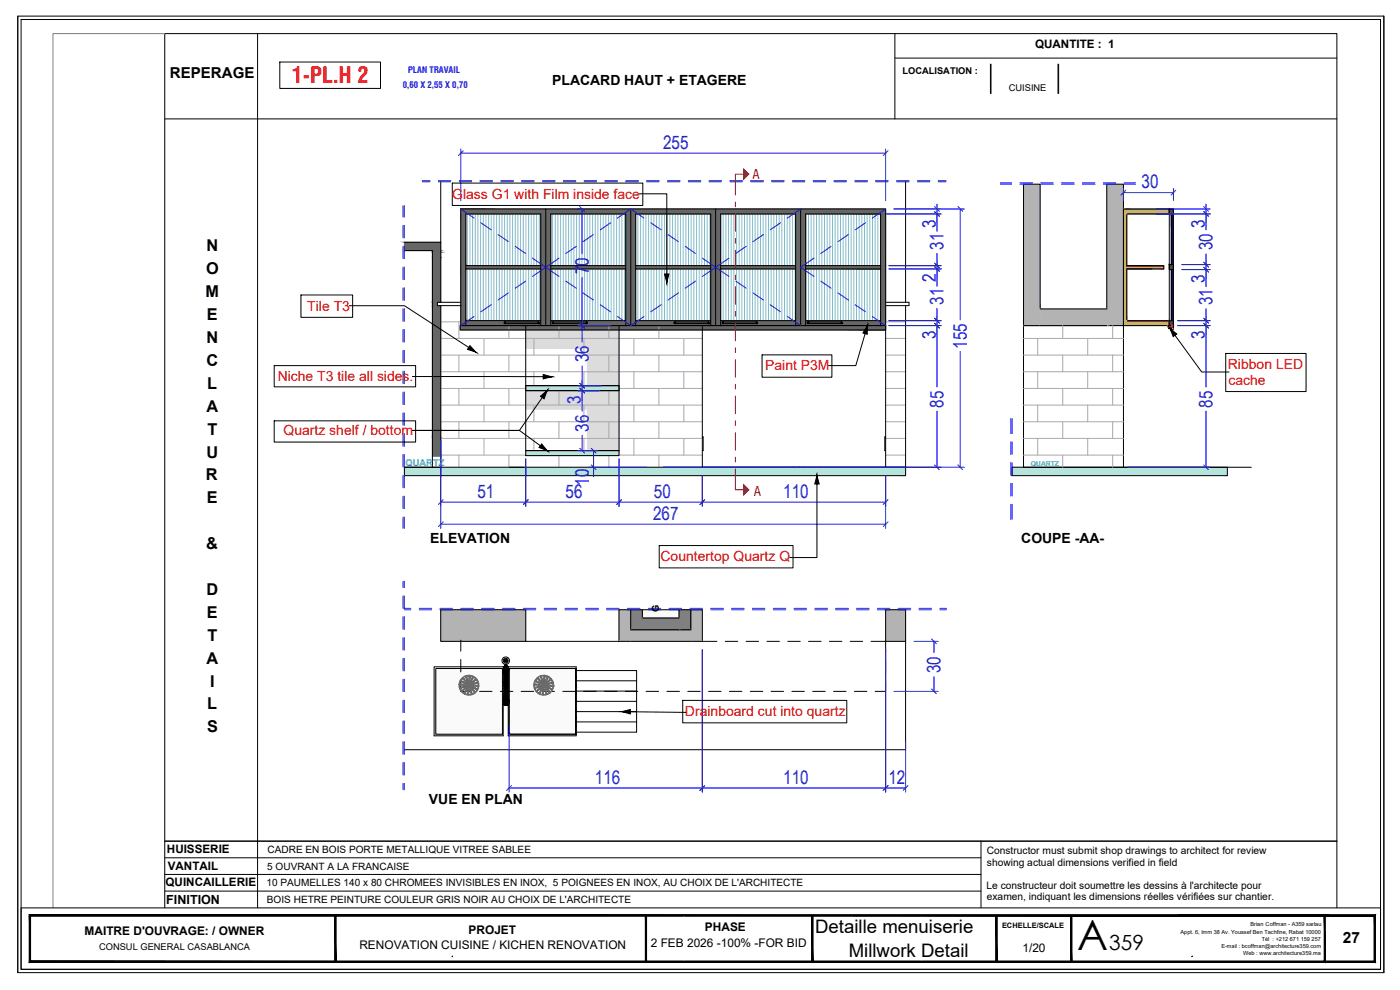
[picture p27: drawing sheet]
<svg xmlns="http://www.w3.org/2000/svg" width="420mm" height="297mm" viewBox="0 0 420 297" stroke-linecap="round" stroke-linejoin="round" font-family="sans-serif">
<defs><g id="words">
<text font-size="12.5" x="323.2" y="285.1">A</text>
<text font-size="6.6" fill="#f00" x="87.6" y="25">1-PL.H 2</text>
<text font-size="6.3" x="332.9" y="285.1">359</text>
<g font-size="5.6" fill="#00f">
<text x="199" y="44.6">255</text>
<text x="342.6" y="56.5">30</text>
<text x="280.8" y="68.3" transform="rotate(-90 280.8 68.3)">3</text>
<text x="361.6" y="68.3" transform="rotate(-90 361.6 68.3)">3</text>
<text x="283.2" y="75" transform="rotate(-90 283.2 75)">31</text>
<text x="363.9" y="75.1" transform="rotate(-90 363.9 75.1)">30</text>
<text x="176.7" y="82.2" transform="rotate(-90 176.7 82.2)">70</text>
<text x="280.9" y="84.8" transform="rotate(-90 280.9 84.8)">2</text>
<text x="361.6" y="85" transform="rotate(-90 361.6 85)">3</text>
<text x="283.2" y="91.4" transform="rotate(-90 283.2 91.4)">31</text>
<text x="363.9" y="91.6" transform="rotate(-90 363.9 91.6)">31</text>
<text x="280.8" y="101.8" transform="rotate(-90 280.8 101.8)">3</text>
<text x="361.6" y="101.8" transform="rotate(-90 361.6 101.8)">3</text>
<text x="290.2" y="104.7" transform="rotate(-90 290.2 104.7)">155</text>
<text x="176.7" y="108.7" transform="rotate(-90 176.7 108.7)">36</text>
<text x="174.3" y="121.3" transform="rotate(-90 174.3 121.3)">3</text>
<text x="283.2" y="122.3" transform="rotate(-90 283.2 122.3)">85</text>
<text x="363.9" y="122.3" transform="rotate(-90 363.9 122.3)">85</text>
<text x="176.7" y="129.5" transform="rotate(-90 176.7 129.5)">36</text>
<text x="143.3" y="149.3">51</text>
<text x="169.7" y="149.3">56</text>
<text x="176.7" y="145.7" transform="rotate(-90 176.7 145.7)">10</text>
<text x="196.3" y="149.3">50</text>
<text x="235.1" y="149.3">110</text>
<text x="196" y="156">267</text>
<text x="282.3" y="202" transform="rotate(-90 282.3 202)">30</text>
<text x="178.6" y="235.1">116</text>
<text x="235.1" y="235.1">110</text>
<text x="266.6" y="235.2">12</text>
</g>
<g font-size="5.6">
<text x="244.6" y="279.9">Detaille menuiserie</text>
<text x="254.7" y="287">Millwork Detail</text>
</g>
<g font-size="4.9">
<text x="62" y="75.4">N</text>
<text x="61.8" y="82.3">O</text>
<text x="61.7" y="89.2">M</text>
<text x="62.1" y="96">E</text>
<text x="62" y="102.9">N</text>
<text x="62" y="109.8">C</text>
<text x="62.1" y="116.7">L</text>
<text x="62" y="123.6">A</text>
<text x="62.3" y="130.4">T</text>
<text x="62" y="137.3">U</text>
<text x="61.8" y="144.2">R</text>
<text x="62.1" y="151">E</text>
<text x="61.9" y="164.8">&amp;</text>
<text x="61.9" y="178.5">D</text>
<text x="62.1" y="185.4">E</text>
<text x="62.3" y="192.3">T</text>
<text x="62" y="199.1">A</text>
<text x="63.1" y="206">I</text>
<text x="62.1" y="212.8">L</text>
<text x="62.1" y="219.7">S</text>
</g>
<text font-size="4.6" x="403" y="282.8">27</text>
<text font-size="4.5" x="51" y="23.5">REPERAGE</text>
<g font-size="4.2">
<text x="165.7" y="25.6">PLACARD HAUT + ETAGERE</text>
<text x="129.1" y="163">ELEVATION</text>
<text x="306.5" y="163">COUPE -AA-</text>
<text x="128.7" y="241.3">VUE EN PLAN</text>
</g>
<g font-size="4.2" fill="#e40006">
<text x="135.7" y="59.6">Glass G1 with Film inside face</text>
<text x="92.2" y="93.2">Tile T3</text>
<text x="229.6" y="111.2">Paint P3M</text>
<text x="368.5" y="110.7">Ribbon LED</text>
<text x="83.3" y="114.4">Niche T3 tile all sides.</text>
<text x="368.7" y="115.5">cache</text>
<text x="85.1" y="130.5">Quartz shelf / bottom</text>
<text x="198.2" y="168.4">Countertop Quartz Q</text>
<text x="205.6" y="214.8">Drainboard cut into quartz</text>
</g>
<g font-size="4" fill="#a80f02">
<text x="225.8" y="53.7">A</text>
<text x="226.3" y="148.7">A</text>
</g>
<text font-size="3.8" x="49.9" y="271.4">FINITION</text>
<g font-size="3.6">
<text x="25.4" y="280.7">MAITRE D'OUVRAGE: / OWNER</text>
<text x="140.6" y="280.4">PROJET</text>
<text x="211.6" y="279.4">PHASE</text>
<text x="107.8" y="284.7">RENOVATION CUISINE / KICHEN RENOVATION</text>
<text x="195.3" y="284.3">2 FEB 2026 -100% -FOR BID</text>
<text x="306.9" y="285.5">1/20</text>
</g>
<g font-size="3.5">
<text x="310.6" y="14.4">QUANTITE : 1</text>
<text x="50.1" y="256">HUISSERIE</text>
<text x="50.4" y="261.1">VANTAIL</text>
<text x="49.7" y="266">QUINCAILLERIE</text>
</g>
<g font-size="3.1">
<text x="296.1" y="256.4">Constructor must submit shop drawings to architect for review</text>
<text x="296.2" y="259.8">showing actual dimensions verified in field</text>
<text x="296.1" y="266.7">Le constructeur doit soumettre les dessins à l'architecte pour</text>
<text x="296.2" y="270.1">examen, indiquant les dimensions réelles vérifiées sur chantier.</text>
</g>
<g font-size="3">
<text x="80.3" y="255.8">CADRE EN BOIS PORTE METALLIQUE VITREE SABLEE</text>
<text x="80.2" y="260.9">5 OUVRANT A LA FRANCAISE</text>
<text x="80" y="266">10 PAUMELLES 140 x 80 CHROMEES INVISIBLES EN INOX, 5 POIGNEES EN INOX, AU CHOIX DE L'ARCHITECTE</text>
<text x="80.1" y="271">BOIS HETRE PEINTURE COULEUR GRIS NOIR AU CHOIX DE L'ARCHITECTE</text>
</g>
<g font-size="2.8">
<text x="270.8" y="22.1">LOCALISATION :</text>
<text x="302.7" y="27.4">CUISINE</text>
<text x="197.7" y="183.5" transform="rotate(-90 197.7 183.5)">G</text>
<text x="29.7" y="285">CONSUL GENERAL CASABLANCA</text>
</g>
<text font-size="2.8" fill="#00b8b8" x="121.7" y="139.9">QUARTZ</text>
<g font-size="2.7" fill="#00f">
<text x="122.4" y="21.8">PLAN TRAVAIL</text>
<text x="120.9" y="26.5">0,60 X 2,55 X 0,70</text>
</g>
<text font-size="2.2" x="300.7" y="278.3">ECHELLE/SCALE</text>
<text font-size="2" fill="#00b8b8" x="309.4" y="139.7">QUARTZ</text>
<g font-size="1.7">
<text x="354.3" y="280.2">Appt. 6, Imm 38 Av. Youssef Ben Tachfine, Rabat 10000</text>
<text x="375.3" y="277.8">Brian Coffman - A359 sarlau</text>
<text x="366.5" y="284.5">E-mail : bcoffman@architecture359.com</text>
<text x="373.1" y="286.7">Web : www.architecture359.ma</text>
<text x="378.7" y="282.4">Tél : +212 671 159 257</text>
</g>
</g></defs>
<g fill="#dcdcdc" stroke="#dcdcdc" stroke-width=".3">
<path d="M202.4 96.7h.2z"/>
<path d="M242.3 96.7h.2z"/>
<path d="M130.8 200.6h20z"/>
<path d="M130.8 220.2h5.2z"/>
<path d="M130.9 220.3h5.1z"/>
<path d="M189.3 183h1.6l-1.6 5.9z"/>
<path d="M151.6 96.6l9.9 .5v-.5zM151.6 96.6l9.9 .5h-9.9z"/>
<path d="M151.4 96.6l.2 .1zM151.4 96.7h.2z"/>
<path d="M151.4 96.7h.2zM151.4 96.7h.2z"/>
<path d="M151.3 96.7l.3 .1zM151.3 96.7l.3 .1z"/>
<path d="M151.3 96.8l.3 .1zM151.3 96.8l.3 .1z"/>
<path d="M151.3 96.9h.3zM151.3 96.9h.3z"/>
<path d="M151.3 96.9l.3 .1zM151.3 96.9l.3 .1z"/>
<path d="M151.3 97h.3zM151.3 97h.3z"/>
<path d="M151.4 97l.2 .1zM151.4 97l.2 .1z"/>
<path d="M161.5 96.6l.2 .1zM161.5 96.6l.2 .1z"/>
<path d="M161.5 96.7h.3zM161.5 96.7h.3z"/>
<path d="M161.5 96.7l.3 .1zM161.5 96.7l.3 .1z"/>
<path d="M161.5 96.8l.3 .1zM161.5 96.8l.3 .1z"/>
<path d="M161.5 96.9h.3zM161.5 96.9h.3z"/>
<path d="M161.5 96.9h.3zM161.5 96.9l.3 .1z"/>
<path d="M161.5 97h.3zM161.5 97h.2z"/>
<path d="M161.5 97h.2zM161.5 97l.2 .1z"/>
<path d="M166 96.6l10 .5v-.5zM166 96.6l10 .5h-10z"/>
<path d="M165.9 96.6l.1 .1zM165.8 96.7h.2z"/>
<path d="M165.8 96.7h.2zM165.8 96.7h.2z"/>
<path d="M165.8 96.7l.2 .1zM165.8 96.7l.2 .1z"/>
<path d="M165.8 96.8l.2 .1zM165.8 96.8l.2 .1z"/>
<path d="M165.8 96.9h.2zM165.8 96.9h.2z"/>
<path d="M165.8 96.9l.2 .1zM165.8 96.9l.2 .1z"/>
<path d="M165.8 97h.2zM165.8 97h.2z"/>
<path d="M165.8 97l.2 .1zM165.8 97l.2 .1z"/>
<path d="M176 96.6l.2 .1zM176 96.6l.2 .1z"/>
<path d="M176 96.7h.2zM176 96.7h.2z"/>
<path d="M176 96.7l.3 .1zM176 96.7l.3 .1z"/>
<path d="M176 96.8l.3 .1zM176 96.8l.3 .1z"/>
<path d="M176 96.9h.3zM176 96.9h.3z"/>
<path d="M176 96.9h.3zM176 96.9l.2 .1z"/>
<path d="M176 97h.2zM176 97h.2z"/>
<path d="M176 97h.2zM176 97l.1 .1z"/>
<path d="M202.6 96.6l9.9 .5v-.5zM202.6 96.6l9.9 .5h-9.9z"/>
<path d="M202.4 96.7h.2zM202.4 96.7h.2z"/>
<path d="M202.3 96.7l.3 .1zM202.3 96.7l.3 .1z"/>
<path d="M202.3 96.8l.3 .1zM202.3 96.8l.3 .1z"/>
<path d="M202.3 96.9h.3zM202.3 96.9h.3z"/>
<path d="M202.3 96.9l.3 .1zM202.3 96.9l.3 .1z"/>
<path d="M202.3 97h.3zM202.3 97h.3z"/>
<path d="M202.4 97l.2 .1zM202.4 97l.2 .1z"/>
<path d="M212.5 96.6l.2 .1zM212.5 96.6l.2 .1z"/>
<path d="M212.5 96.7h.3zM212.5 96.7h.3z"/>
<path d="M212.5 96.7l.3 .1zM212.5 96.7l.3 .1z"/>
<path d="M212.5 96.8l.3 .1zM212.5 96.8l.3 .1z"/>
<path d="M212.5 96.9h.3zM212.5 96.9h.3z"/>
<path d="M212.5 96.9h.3zM212.5 96.9l.3 .1z"/>
<path d="M212.5 97h.3zM212.5 97h.2z"/>
<path d="M212.5 97h.2zM212.5 97l.2 .1z"/>
<path d="M217 96.6l10 .5v-.5zM217 96.6l10 .5h-10z"/>
<path d="M216.9 96.6l.1 .1zM216.8 96.7h.2z"/>
<path d="M216.8 96.7h.2zM216.8 96.7h.2z"/>
<path d="M216.8 96.7l.2 .1zM216.8 96.7l.2 .1z"/>
<path d="M216.8 96.8l.2 .1zM216.8 96.8l.2 .1z"/>
<path d="M216.8 96.9h.2zM216.8 96.9h.2z"/>
<path d="M216.8 96.9l.2 .1zM216.8 96.9l.2 .1z"/>
<path d="M216.8 97h.2zM216.8 97h.2z"/>
<path d="M216.8 97l.2 .1zM216.8 97l.2 .1z"/>
<path d="M227 96.6l.2 .1zM227 96.6l.2 .1z"/>
<path d="M227 96.7h.2zM227 96.7h.2z"/>
<path d="M227 96.7l.3 .1zM227 96.7l.3 .1z"/>
<path d="M227 96.8l.3 .1zM227 96.8l.3 .1z"/>
<path d="M227 96.9h.3zM227 96.9h.3z"/>
<path d="M227 96.9h.3zM227 96.9l.2 .1z"/>
<path d="M227 97h.2zM227 97h.2z"/>
<path d="M227 97h.2zM227 97l.1 .1z"/>
<path d="M242.5 96.6l10 .5v-.5zM242.5 96.6l10 .5h-10z"/>
<path d="M242.3 96.7h.2zM242.3 96.7h.2z"/>
<path d="M242.3 96.7l.2 .1zM242.3 96.7l.2 .1z"/>
<path d="M242.3 96.8l.2 .1zM242.3 96.8l.2 .1z"/>
<path d="M242.3 96.9h.2zM242.3 96.9h.2z"/>
<path d="M242.3 96.9l.2 .1zM242.3 96.9l.2 .1z"/>
<path d="M242.3 97h.2zM242.3 97h.2z"/>
<path d="M242.3 97l.2 .1zM242.3 97l.2 .1z"/>
<path d="M252.5 96.6l.2 .1zM252.5 96.6l.2 .1z"/>
<path d="M252.5 96.7h.2zM252.5 96.7h.2z"/>
<path d="M252.5 96.7l.3 .1zM252.5 96.7l.3 .1z"/>
<path d="M252.5 96.8l.3 .1zM252.5 96.8l.3 .1z"/>
<path d="M252.5 96.9h.3zM252.5 96.9h.3z"/>
<path d="M252.5 96.9h.3zM252.5 96.9l.2 .1z"/>
<path d="M252.5 97h.2zM252.5 97h.2z"/>
<path d="M252.5 97h.2zM252.5 97l.1 .1z"/>
<path d="M153.3 200.6h19.5zM153.2 200.6h19.6z"/>
<path d="M153.2 200.6h19.6zM153.2 200.6h19.6z"/>
<path d="M153.2 200.6h19.6zM153.1 200.6h19.7z"/>
<path d="M153.1 200.6h19.7zM153 200.6h19.8z"/>
<path d="M153 200.6l19.8 .1zM153 200.7h19.8z"/>
<path d="M153 200.7h19.8zM153 200.7h19.8z"/>
<path d="M152.9 200.7l19.9 .1zM152.9 200.7l19.9 .1z"/>
<path d="M152.9 200.8h19.9zM152.9 200.8h19.9z"/>
<path d="M152.8 200.8l20 .1zM152.8 200.8l20 .1z"/>
<path d="M152.8 200.9l20 .1zM152.8 200.9l20 .1z"/>
<path d="M152.8 201h20zM152.8 201h20z"/>
<path d="M152.8 201l20 .1zM152.8 201l20 .1z"/>
<path d="M152.8 201.1l20 5.1v-5.1zM152.8 201.1l20 5.1h-20z"/>
<path d="M152.8 206.2l5.2 3.8v-3.8zM152.8 206.2l5.2 3.8h-5.2z"/>
<path d="M152.8 210h5.2zM152.8 210h5.2z"/>
<path d="M152.8 210l5.2 .3v-.3zM152.8 210l5.2 .3h-5.1z"/>
<path d="M152.9 210.3l5.1 .3v-.3zM152.9 210.3l5.1 .3h-5.1z"/>
<path d="M152.9 210.6l5.1 .2v-.2zM152.9 210.6l5.1 .2h-5.2z"/>
<path d="M152.8 210.8l5.2 .2zM152.8 210.8l5.2 .2z"/>
<path d="M152.8 211l5.2 8.8v-8.8zM152.8 211l5.2 8.8h-5.2z"/>
<path d="M152.8 219.8h5.2zM152.8 219.8h5.2z"/>
<path d="M152.8 219.8l5.2 .1zM152.8 219.8l5.2 .1z"/>
<path d="M152.8 219.9l5.2 .1zM152.8 219.9l5.2 .1z"/>
<path d="M152.8 220h5.2zM152.8 220h5.2z"/>
<path d="M152.8 220l5.2 .1zM152.8 220l5.2 .1z"/>
<path d="M152.9 220.1h5.1zM152.9 220.1h5.1z"/>
<path d="M152.9 220.1l5.1 .1zM152.9 220.1l5.1 .1z"/>
<path d="M153 220.2h5zM153 220.2h5z"/>
<path d="M153 220.2h5zM153 220.2h5z"/>
<path d="M153.1 220.2l4.9 .1zM153.1 220.2l4.9 .1z"/>
<path d="M153.2 220.3h4.8zM153.2 220.3h4.8z"/>
<path d="M153.2 220.3h4.8zM153.3 220.3h4.7zM153.2 220.3h4.8z"/>
<path d="M130.9 200.6h19.9zM130.9 200.6h19.9zM130.9 200.6h19.9zM130.9 200.6h19.9z"/>
<path d="M130.9 200.6h19.9zM130.8 200.6h20z"/>
<path d="M130.8 200.6h20zM130.8 200.6h20zM130.8 200.6h20z"/>
<path d="M130.8 200.6h20zM130.8 200.6h20zM130.8 200.6h20z"/>
<path d="M130.8 200.6h20zM130.8 200.6h20zM130.8 200.6h20z"/>
<path d="M130.8 200.6h20zM130.8 200.6h20zM130.8 200.6h20zM130.8 200.6h20z"/>
<path d="M130.8 200.6l20 .1zM130.8 200.6l20 .1z"/>
<path d="M130.8 200.7h20zM130.8 200.7h20z"/>
<path d="M130.8 200.7l20 .4v-.4zM130.8 200.7l20 .4h-20z"/>
<path d="M130.8 201.1l20 5.1v-5.1zM130.8 201.1l20 5.1h-20z"/>
<path d="M130.8 206.2l5.2 3.6v-3.6zM130.8 206.2l5.2 3.6h-5.2z"/>
<path d="M130.8 209.8l5.2 .2v-.2zM130.8 209.8l5.2 .2h-5.2z"/>
<path d="M130.8 210l5.2 1v-1zM130.8 210l5.2 1h-5.2z"/>
<path d="M130.8 211l5.2 1.3v-1.3zM130.8 211l5.2 1.3h-5.2z"/>
<path d="M130.8 212.3l5.2 7.5v-7.5zM130.8 212.3l5.2 7.5h-5.2z"/>
<path d="M130.8 219.8l5.2 .4v-.4zM130.8 219.8l5.2 .4h-5.2z"/>
<path d="M130.8 220.2h5.2zM130.8 220.2h5.2z"/>
<path d="M130.8 220.2h5.2zM130.8 220.2h5.2zM130.8 220.2h5.2zM130.8 220.2h5.2z"/>
<path d="M130.8 220.2h5.2zM130.8 220.2h5.2zM130.8 220.2h5.2z"/>
<path d="M130.8 220.2l5.2 .1zM130.8 220.2l5.2 .1zM130.8 220.3h5.2zM130.8 220.3h5.2z"/>
<path d="M130.8 220.3h5.2zM130.8 220.3h5.2z"/>
<path d="M130.8 220.3h5.2zM130.8 220.3h5.2zM130.8 220.3h5.2z"/>
<path d="M130.8 220.3h5.2zM130.9 220.3h5.1zM130.9 220.3h5.1zM130.9 220.3h5.1z"/>
<path d="M130.9 220.3h.4zM130.9 220.3h5.1z"/>
<path d="M157.8 99l28 5.5v-5.5zM157.8 99l28 5.5h-28z"/>
<path d="M176.3 104.5l9.5 11.2v-11.2zM176.3 104.5l9.5 11.2h-9.5z"/>
<path d="M157.8 117.2l28 5.6v-5.6zM157.8 117.2l28 5.6h-28z"/>
<path d="M176.3 122.8l9.5 12.4v-12.4zM176.3 122.8l9.5 12.4h-9.5z"/>
</g>
<g fill="none" stroke="#81bcca" stroke-width=".3">
<path d="M140.2 64.2v15.5M141 64.2v15.5M141.8 64.2v15.5M142.6 64.2v15.5M143.4 64.2v15.5M144.2 64.2v15.5M145 64.2v15.5M145.8 64.2v15.5M146.6 64.2v15.5M147.4 64.2v15.5M148.2 64.2v15.5M149 64.2v15.5"/>
<path d="M149.8 64.2v15.5M150.6 64.2v15.5M151.4 64.2v15.5M152.2 64.2v15.5M153 64.2v15.5M153.8 64.2v15.5M154.6 64.2v15.5M155.4 64.2v15.5M156.2 64.2v15.5M157 64.2v15.5M157.8 64.2v15.5M158.6 64.2v15.5"/>
<path d="M159.4 64.2v15.5M160.2 64.2v15.5M161 64.2v15.5M161.8 64.2v15.5M165.8 64.2v15.5M166.6 64.2v15.5M167.4 64.2v15.5M168.2 64.2v15.5M169 64.2v15.5M169.8 64.2v15.5M170.6 64.2v15.5M171.4 64.2v15.5"/>
<path d="M172.2 64.2v15.5M173 64.2v15.5M173.8 64.2v15.5M174.6 64.2v15.5M175.4 64.2v15.5M176.2 64.2v15.5M177 64.2v15.5M177.8 64.2v15.5M178.6 64.2v15.5M179.4 64.2v15.5M180.2 64.2v15.5M181 64.2v15.5"/>
<path d="M181.8 64.2v15.5M182.6 64.2v15.5M183.4 64.2v15.5M184.2 64.2v15.5M185 64.2v15.5M185.8 64.2v15.5M186.6 64.2v15.5M187.4 64.2v15.5M191.4 64.2v15.5M192.2 64.2v15.5M193 64.2v15.5M193.8 64.2v15.5"/>
<path d="M194.6 64.2v15.5M195.4 64.2v15.5M196.2 64.2v15.5M197 64.2v15.5M197.8 64.2v15.5M198.6 64.2v15.5M199.4 64.2v15.5M200.2 64.2v15.5M201 64.2v15.5M201.8 64.2v15.5M202.6 64.2v15.5M203.4 64.2v15.5"/>
<path d="M204.2 64.2v15.5M205 64.2v15.5M205.8 64.2v15.5M206.6 64.2v15.5M207.4 64.2v15.5M208.2 64.2v15.5M209 64.2v15.5M209.8 64.2v15.5M210.6 64.2v15.5M211.4 64.2v15.5M212.2 64.2v15.5M213 64.2v15.5"/>
<path d="M217 64.2v15.5M217.8 64.2v15.5M218.6 64.2v15.5M219.4 64.2v15.5M220.2 64.2v15.5M221 64.2v15.5M221.8 64.2v15.5M222.6 64.2v15.5M223.4 64.2v15.5M224.2 64.2v15.5M225 64.2v15.5M225.8 64.2v15.5"/>
<path d="M226.6 64.2v15.5M227.4 64.2v15.5M228.2 64.2v15.5M229 64.2v15.5M229.8 64.2v15.5M230.6 64.2v15.5M231.4 64.2v15.5M232.2 64.2v15.5M233 64.2v15.5M233.8 64.2v15.5M234.6 64.2v15.5M235.4 64.2v15.5"/>
<path d="M236.2 64.2v15.5M237 64.2v15.5M237.8 64.2v15.5M238.6 64.2v15.5M241.9 64.2v15.5M242.6 64.2v15.5M243.4 64.2v15.5M244.2 64.2v15.5M245 64.2v15.5M245.9 64.2v15.5M246.6 64.2v15.5M247.4 64.2v15.5"/>
<path d="M248.2 64.2v15.5M249 64.2v15.5M249.9 64.2v15.5M250.6 64.2v15.5M251.4 64.2v15.5M252.2 64.2v15.5M253 64.2v15.5M253.9 64.2v15.5M254.6 64.2v15.5M255.4 64.2v15.5M256.2 64.2v15.5M257 64.2v15.5"/>
<path d="M257.9 64.2v15.5M258.6 64.2v15.5M259.4 64.2v15.5M260.2 64.2v15.5M261 64.2v15.5M261.9 64.2v15.5M262.6 64.2v15.5M263.4 64.2v15.5M264.2 64.2v15.5M140.2 80.7v15.5M141 80.7v15.5M141.8 80.7v15.5"/>
<path d="M142.6 80.7v15.5M143.4 80.7v15.5M144.2 80.7v15.5M145 80.7v15.5M145.8 80.7v15.5M146.6 80.7v15.5M147.4 80.7v15.5M148.2 80.7v15.5M149 80.7v15.5M149.8 80.7v15.5M150.6 80.7v15.5M151.4 80.7v15.5"/>
<path d="M152.2 80.7v15.5M153 80.7v15.5M153.8 80.7v15.5M154.6 80.7v15.5M155.4 80.7v15.5M156.2 80.7v15.5M157 80.7v15.5M157.8 80.7v15.5M158.6 80.7v15.5M159.4 80.7v15.5M160.2 80.7v15.5M161 80.7v15.5"/>
<path d="M161.8 80.7v15.5M165.8 80.7v15.5M166.6 80.7v15.5M167.4 80.7v15.5M168.2 80.7v15.5M169 80.7v15.5M169.8 80.7v15.5M170.6 80.7v15.5M171.4 80.7v15.5M172.2 80.7v15.5M173 80.7v15.5M173.8 80.7v15.5"/>
<path d="M174.6 80.7v15.5M175.4 80.7v15.5M176.2 80.7v15.5M177 80.7v15.5M177.8 80.7v15.5M178.6 80.7v15.5M179.4 80.7v15.5M180.2 80.7v15.5M181 80.7v15.5M181.8 80.7v15.5M182.6 80.7v15.5M183.4 80.7v15.5"/>
<path d="M184.2 80.7v15.5M185 80.7v15.5M185.8 80.7v15.5M186.6 80.7v15.5M187.4 80.7v15.5M191.4 80.7v15.5M192.2 80.7v15.5M193 80.7v15.5M193.8 80.7v15.5M194.6 80.7v15.5M195.4 80.7v15.5M196.2 80.7v15.5"/>
<path d="M197 80.7v15.5M197.8 80.7v15.5M198.6 80.7v15.5M199.4 80.7v15.5M200.2 80.7v15.5M201 80.7v15.5M201.8 80.7v15.5M202.6 80.7v15.5M203.4 80.7v15.5M204.2 80.7v15.5M205 80.7v15.5M205.8 80.7v15.5"/>
<path d="M206.6 80.7v15.5M207.4 80.7v15.5M208.2 80.7v15.5M209 80.7v15.5M209.8 80.7v15.5M210.6 80.7v15.5M211.4 80.7v15.5M212.2 80.7v15.5M213 80.7v15.5M217 80.7v15.5M217.8 80.7v15.5M218.6 80.7v15.5"/>
<path d="M219.4 80.7v15.5M220.2 80.7v15.5M221 80.7v15.5M221.8 80.7v15.5M222.6 80.7v15.5M223.4 80.7v15.5M224.2 80.7v15.5M225 80.7v15.5M225.8 80.7v15.5M226.6 80.7v15.5M227.4 80.7v15.5M228.2 80.7v15.5"/>
<path d="M229 80.7v15.5M229.8 80.7v15.5M230.6 80.7v15.5M231.4 80.7v15.5M232.2 80.7v15.5M233 80.7v15.5M233.8 80.7v15.5M234.6 80.7v15.5M235.4 80.7v15.5M236.2 80.7v15.5M237 80.7v15.5M237.8 80.7v15.5"/>
<path d="M238.6 80.7v15.5M241.9 80.7v15.5M242.6 80.7v15.5M243.4 80.7v15.5M244.2 80.7v15.5M245 80.7v15.5M245.9 80.7v15.5M246.6 80.7v15.5M247.4 80.7v15.5M248.2 80.7v15.5M249 80.7v15.5M249.9 80.7v15.5"/>
<path d="M250.6 80.7v15.5M251.4 80.7v15.5M252.2 80.7v15.5M253 80.7v15.5M253.9 80.7v15.5M254.6 80.7v15.5M255.4 80.7v15.5M256.2 80.7v15.5M257 80.7v15.5M257.9 80.7v15.5M258.6 80.7v15.5M259.4 80.7v15.5"/>
<path d="M260.2 80.7v15.5M261 80.7v15.5M261.9 80.7v15.5M262.6 80.7v15.5M263.4 80.7v15.5M264.2 80.7v15.5"/>
</g>
<!-- layer: 2D - paint P3 -->
<g fill="#666" stroke="#666" stroke-width=".3">
<path d="M121.4 72.7l10.9 2.5v-2.5zM121.4 72.7l10.9 2.5h-10.9z"/>
<path d="M129.8 75.2l2.5 .5v-.5zM129.8 75.2l2.5 .5h-2.5z"/>
<path d="M129.8 75.7l2.5 1.5v-1.5zM129.8 75.7l2.5 1.5h-2.5z"/>
<path d="M129.8 77.2l2.5 13.5v-13.5zM129.8 77.2l2.5 13.5h-2.5z"/>
<path d="M129.8 90.7l1.5 1v-1zM129.8 90.7l1.5 1h-1.5z"/>
<path d="M129.8 91.7l2.5 37.5v-37.5zM129.8 91.7l2.5 37.5h-2.5z"/>
<path d="M129.8 129.2l2.5 2v-2zM129.8 129.2l2.5 2h-2.5z"/>
<path d="M129.8 131.2l2.5 5.7v-5.7zM129.8 131.2l2.5 5.7h-2.5z"/>
<path d="M138.1 97.7l127.7 1.3v-1.3zM138.1 97.7l127.7 1.3h-127.7z"/>
<path d="M138.3 62.7l127.5 1.5v-1.5zM138.3 62.7l127.5 1.5h-127.5z"/>
<path d="M264.3 64.2l1.5 15.5v-15.5zM264.3 64.2l1.5 15.5h-1.5z"/>
<path d="M238.8 64.2l3 15.5v-15.5zM238.8 64.2l3 15.5h-3z"/>
<path d="M213.3 64.2l3 15.5v-15.5zM213.3 64.2l3 15.5h-3z"/>
<path d="M187.8 64.2l3 15.5v-15.5zM187.8 64.2l3 15.5h-3z"/>
<path d="M162.3 64.2l3 15.5v-15.5zM162.3 64.2l3 15.5h-3z"/>
<path d="M138.3 64.2l1.5 15.5v-15.5zM138.3 64.2l1.5 15.5h-1.5z"/>
<path d="M138.3 79.7l127.5 1v-1zM138.3 79.7l127.5 1h-127.5z"/>
<path d="M264.3 80.7l1.5 15.5v-15.5zM264.3 80.7l1.5 15.5h-1.5z"/>
<path d="M238.8 80.7l3 15.5v-15.5zM238.8 80.7l3 15.5h-3z"/>
<path d="M213.3 80.7l3 15.5v-15.5zM213.3 80.7l3 15.5h-3z"/>
<path d="M187.8 80.7l3 15.5v-15.5zM187.8 80.7l3 15.5h-3z"/>
<path d="M162.3 80.7l3 15.5v-15.5zM162.3 80.7l3 15.5h-3z"/>
<path d="M138.3 80.7l1.5 15.5v-15.5zM138.3 80.7l1.5 15.5h-1.5z"/>
<path d="M138.3 96.2l127.5 1.5v-1.5zM138.3 96.2l127.5 1.5h-127.5z"/>
</g>
<g fill="#fafafa" stroke="#fafafa" stroke-width=".3">
<path d="M152.8 200.6l20 19.7v-19.7zM152.8 200.6l20 19.7h-20z"/>
<path d="M130.8 200.6l20 19.7v-19.7zM130.8 200.6l20 19.7h-20z"/>
<path d="M189.3 183l18 5.9v-5.9zM189.3 183l18 5.9h-18z"/>
</g>
<g fill="none" stroke="#000" stroke-width=".3">
<path d="M138.1 97.7h127.7v1.3h-127.7zM151.4 199.9l-.1 .1M151.4 199.9h.1M151.4 199.9v.1M151.4 198.4l.4 .2 .3-.2M151.4 198.1v.3M151.4 198.1l.5-.2 .2 .3M151.4 199.9l-.1 .3M151.4 200l-.1 .3M151.5 198.3h.1M151.5 199.9l-.2 .4M151.5 199.9l-.1 .2"/>
<path d="M151.5 199.9l-.1 .1M151.5 198.1h.1M151.5 198.1v.3M151.5 198.4l.4 .2M151.5 199.8h.1M151.5 199.8l-.1 .1M151.5 199.9h.1M151.5 199.9h-.1M151.6 200h-.1M151.6 199.3a1.12 1.12 0 0 1-.8-1.7 1.12 1.12 0 0 1 1.9 0 1.12 1.12 0 0 1-.7 1.7M151.6 199.3v.4M151.6 199.3h.4"/>
<path d="M151.6 199.8l-.2 .1M151.6 199.8h.1M151.6 199.8h-.1M151.6 199.9h-.1M151.7 199.7l.3 .1M151.7 199.7a.61 .61 0 0 0-.5 .9M151.7 199.8h.1M151.7 199.8h.2M151.7 199.8l-.1 .1M151.7 199.9h.1M151.7 199.9l-.1 .1M151.7 199.7h.1"/>
<path d="M151.7 199.7l-.1 .1M151.8 199.9h.1M151.8 199.7h.1M151.8 199.9h-.2M151.8 199.8l-.2 .1M151.8 199.9h-.1M151.8 199.8h.1M151.8 199.8h-.1M151.8 199.7l.1 .1M151.9 198.5v.1M151.9 199.8h.1M151.9 199.9h.1"/>
<path d="M151.9 200h.1M151.9 199.8l.3 .1M151.9 199.8h.2M152 200h.1M152 198l-.5 .1M152 199.3v.4M152 198h.1M152 199.8h.1M152 198l.1 .3-.2 .2M152 200l.1 .1M152 199.9l.2 .2M152 199.8l.4 .3-.1 .5"/>
<path d="M152 199.9l.2 .1M152 199.9h.1M152.1 198.4h.1M152.1 199.8h.1M152.1 199.8l.1 .1M152.1 199.9h.1M152.1 200l.1 .1M152.1 198.3v.1M152.1 198.2l.1 .1M152.2 198.3h-.1M152.2 199.9h.1M152.2 200v.1"/>
<path d="M152.2 199.9l.1 .1M189.3 183h18v5.9h-18zM130.8 200.6h20v19.7h-20zM150.8 210v-8.9l-.3-.5h-19.7v19.7l19.7-.1 .3-.4v-8.8M151 209.6v-9.5h-20.7v20.7h20.7v-9.5M151 209.6a1.12 1.12 0 0 0 .4 1.9M151.2 211.4l.1 .1M151.2 211.4h.1M151.2 211.3v.1M151.2 211.3h.1M151.2 210.2l.1 .6 .2 .1M151.2 200.3h.1"/>
<path d="M151.2 203.9l.3 .3M151.2 205h.1M151.2 205.5h.1M151.2 205.5l.1 .1M151.2 206h.1M151.2 200.4l.1 .2M151.2 200.6h.1M151.2 200.8l.1 .1M151.3 210.1a.62 .62 0 0 0 .3 1 .62 .62 0 0 0 .8-.7M151.3 208h.1M151.3 208v.1M151.3 208.8v.2"/>
<path d="M151.3 200.1h.1M151.3 210.4v.2M151.3 200.4h.1M151.3 201.2v.1M151.3 201.2h.1M151.3 201.4v.4M151.3 201.8v.5M151.3 204.9h-.1M151.3 205.9l-.1 .1M151.3 206.1h.1M151.3 211.2v.1M151.3 211.2l-.1 .1"/>
<path d="M151.3 209.6h.1M151.3 200.6l-.1 .2M151.3 200.9v.3M151.3 203.8l-.1 .1M151.3 209.5h.1M151.3 210.4h.1M151.3 200.3l-.1 .1M151.3 200.6h.1M151.3 210.1v.1M151.3 210.2v.1M151.3 200.1v.2M151.3 209.5v.1"/>
<path d="M151.3 210.3v.1M151.3 208.5h.1M151.3 200.4v.1M151.3 201.2v.2M151.3 204.5h.1M151.3 205h.1M151.3 205.9h.1M151.3 200.2h-.1M151.3 208.1l.2 .1M151.3 208.1h.1M151.3 208.5l.1 .1M151.3 209.7h.1"/>
<path d="M151.3 210.1h.1M151.3 210.2h.1M151.3 210.6h.1M151.3 204.5l.2 .2M151.3 205l.2 .2M151.3 205.4h.1M151.3 207.5h.1M151.3 208.8h.1M151.3 209.3v.1M151.3 200.5h.1M151.3 209.7v.2M151.3 209.9h.1"/>
<path d="M151.3 210.3h.1M151.3 210.2v.2M151.3 200.8h.1M151.3 210.2h-.1M151.3 200.8v.1M151.3 211.3h.4M151.3 201.5h.1M151.3 209.3h.1M151.3 209.6v.1M151.3 200.6v.1M151.3 210v.1M151.3 209.9l.1 .2"/>
<path d="M151.3 206.5v.1M151.3 207v.1M151.3 207.9h.1M151.3 207.9v.1M151.3 200h.1M151.3 201.5v.1M151.3 201.6l.1 .2M151.3 202.3v.4M151.3 200.3v.1M151.3 200.2v.1M151.3 200.3h.1M151.3 200.2h.1"/>
<path d="M151.3 210.6l.1 .2M151.3 201.3l.1 .1M151.3 201.8h.1M151.3 202.3h.1M151.3 201.1v.1M151.3 201.8l.1 .4M151.3 211.5h.1M151.3 200.7v.1M151.3 201.4v.1M151.3 201h.1M151.3 200.5v.1M151.3 200v.1"/>
<path d="M151.3 207.1h.2M151.3 207.6l.2 .1M151.3 210.7l.2 .2M151.3 210.7h.1M151.3 202.7v.4M151.3 203.2l.1 .5M151.3 200.7h.1M151.3 209.4v.1M151.3 210h.1M151.3 203.1l.1 .1M151.3 201l.1 .1M151.3 202.7h.1"/>
<path d="M151.3 210.6l.1 .1M151.3 201v.1M151.3 206.6h.4M151.3 206.4v.1M151.3 209.7l.1 .1M151.3 210.5h.1M151.3 200.9l.4 .3M151.3 201.8v.1M151.3 202.7l.1 .1M151.3 204.4l.1 .2M151.3 206h.1M151.3 204.9v.1"/>
<path d="M151.3 205.5h.1M151.3 201.3v.1M151.3 206.6h.1M151.3 209.4h.1M151.3 209v.3M151.3 209.4l.1 .1M151.3 210.5l.1 .1M151.3 209h.1M151.3 200.7l.1 .1M151.3 210.4v.1M151.3 208l.1 .1M151.3 207h.1"/>
<path d="M151.3 210.2l.1 .1M151.3 205l.4 .1M151.3 203.8l.1 .2M151.3 200.4v.2M151.3 209.7v.1M151.3 200.5l.1 .1M151.3 206l.1 .1M151.3 205.6h.1M151.3 200.9v.1M151.3 207.5l.1 .1M151.3 200.6v.2M151.3 203l.1 .1"/>
<path d="M151.3 200.9h.1M151.3 209.9l.1 .1M151.3 209.2l.1 .1M151.3 209.6l.2 .1M151.3 208.8l.1 .1M151.3 201.1l.1 .1M151.3 203.5h.1M151.3 204.4h.1M151.4 208.7l-.1 .1M151.4 201.4h.1M151.4 206h.1M151.4 210.6h.1"/>
<path d="M151.4 210l-.1 .1M151.4 210.1h-.1M151.4 210.7v.1M151.4 206.4h.1M151.4 208.6v.1M151.4 200.6v.1M151.4 209.8l-.1 .1M151.4 205.6l.1 .1M151.4 206.1l.3 .1M151.4 210.1h.1M151.4 203.1l-.1 .1M151.4 210.3h.1"/>
<path d="M151.4 210h.1M151.4 210.3l-.1 .1M151.4 210.2h.1M151.4 201.2h.1M151.4 207.1h.1M151.4 207h.1M151.4 210.7h.1M151.4 211.5h.1M151.4 200.7v.1M151.4 200l-.1 .2M151.4 200.9l-.1 .2M151.4 209.1l-.1 .1"/>
<path d="M151.4 209.3h.1M151.4 210.3l-.1 .2M151.4 210.6v.1M151.4 207.6h.1M151.4 209.3h-.1M151.4 210.4v.1M151.4 203.1h.1M151.4 210.2v.1M151.4 210.3v.1M151.4 209.6v.1M151.4 201.9l.1 .1M151.4 208h-.1"/>
<path d="M151.4 208.4l-.1 .1M151.4 210.5v.1M151.4 201.5v.1M151.4 203.5l.1 .1M151.4 211.3h.1M151.4 211.2h-.1M151.4 211.2h.1M151.4 202h.1M151.4 209.4l-.4 .2M151.4 206.5h.1M151.4 206.6h.1M151.4 210.4h.1"/>
<path d="M151.4 200.8h.1M151.4 200.9h.1M151.4 200.9l-.1 .1M151.4 200.4l-.1 .1M151.4 200.6l-.1 .1M151.4 202.2l-.1 .1M151.4 202.4v.3M151.4 200.5v.1M151.4 200.8v.1M151.4 200.1l-.1 .2M151.4 202.7h.1M151.4 201h.1"/>
<path d="M151.4 209.8l.1 .1M151.4 209.4h.1M151.4 211.5h.2M151.4 200.6l.1 .2M151.4 202.2v.1M151.4 209h.1M151.4 207.1h.3M151.4 207.5h.1M151.4 209v.1M151.4 209.9v.1M151.4 200.7h.1M151.4 200.2l-.1 .1"/>
<path d="M151.4 205.5h.1M151.4 205.5l.3 .1M151.4 200v.1M151.4 200.8l-.1 .1M151.4 201.7l-.1 .1M151.4 204v.1M151.4 201.1l-.1 .1M151.4 200.1l-.1 .1M151.4 202.8l-.1 .2M151.4 203.2l-.1 .3M151.4 204.9h-.1M151.4 201.2v.1"/>
<path d="M151.4 209.4l-.1 .2M151.4 201.5l-.1 .1M151.4 206v.1M151.4 200.5l-.1 .1M151.4 206h-.1M151.4 203.5v.1M151.4 200.3l-.1 .1M151.4 207v.1M151.4 208h.1M151.4 210.7l.1 .1M151.4 210.8l.1 .1M151.4 203.2h.1"/>
<path d="M151.4 200.4h.1M151.4 202.4h.1M151.4 202.1h.1M151.4 204.9h.1M151.4 209h-.1M151.4 210v.1M151.4 202.6l-.1 .1M151.4 203.2l.2 .1M151.4 201.3v.1M151.4 201.3l-.1 .1M151.4 202.4l.2 .1M151.4 202.5h.1"/>
<path d="M151.4 202.8l.1 .1M151.4 203.9h.1M151.4 204.4h.1M151.4 200.2h.1M151.4 201.7h.1M151.4 204.4v.1M151.4 205h.1M151.4 204.9v.1M151.4 209.1h.1M151.4 208.4h.1M151.4 203.4h.1M151.4 209.7h.1"/>
<path d="M151.4 210.1l-.1 .2M151.4 209.3l.1 .1M151.4 202.6h.1M151.4 208.5h.2M151.4 201v.1M151.4 201.4v.1M151.4 201.7v.1M151.4 206.6h.3M151.4 207.9v.1M151.4 200.3h.1M151.4 203.9v.1M151.4 202l.1 .1"/>
<path d="M151.4 208.1h.1M151.4 210.6l.1 .1M151.4 210.6l.2 .1M151.4 211.3h.2M151.4 210.8h.1M151.4 206.5v.1M151.4 208.5h.1M151.4 209.9h.1M151.4 200.6h.1M151.4 208.8h.1M151.4 209.2v.1M151.4 209.2h.1"/>
<path d="M151.4 209.8h.1M151.4 209.6h.1M151.4 203h.1M151.4 200.9v.1M151.4 201.1h.1M151.4 202.5l.1 .1M151.4 204.5h.1M151.4 204.9l.1 .1M151.4 208.9h.1M151.4 209.5h.1M151.4 200.8l.1 .1M151.4 202v.1"/>
<path d="M151.4 202.4v.1M151.4 201.1v.1M151.4 208.8v.1M151.4 204.3l-.1 .1M151.4 211.5l.2 .1M151.4 210l-.1 .2M151.4 200.3v.1M151.4 203.3v.1M151.4 207.5v.1M151.4 209.5h.2M151.4 209.2l.1 .1M151.4 202.1v.1"/>
<path d="M151.4 209.8v.1M151.4 204h.1M151.4 203.4v.1M151.4 207.9h.1M151.4 205.4l-.1 .1M151.4 204.8v.1M151.4 210.8l.2 .1M151.4 208.7h.1M151.4 200.1h.1M151.4 202.7v.1M151.4 210.4l.1 .1M151.4 210.5l.1 .1"/>
<path d="M151.4 200.5h.1M151.4 202.8v.1M151.4 201.2l.1 .1M151.4 201.5h.1M151.4 202.3v.1M151.4 203.5h.1M151.5 200.1h.1M151.4 203.8v.1M151.4 209.6l.1 .1M151.4 210.5h.1M151.4 201.5v.2M151.4 201.8l.1 .1"/>
<path d="M151.4 201.3h.1M151.4 201.9h.1M151.4 202.3h.1M151.4 201.8l-.1 .1M151.4 200.7l.1 .1M151.4 203.8h.1M151.4 208h.2M151.4 200.4l.1 .1M151.4 202.8h.1M151.4 203.1v.1M151.4 209.7v.1M151.4 210.1v.2"/>
<path d="M151.4 209.5v.1M151.4 200.2v.1M151.4 200.9l.1 .1M151.4 202.2h.1M151.4 210.1v.1M151.4 203l.1 .1M151.4 200.1v.1M151.4 201.9v.1M151.4 204.1h.1M151.4 204.6h.3M151.4 206.1h.3M151.4 202.3l.3 .1"/>
<path d="M151.4 203.7v.1M151.4 200.4v.1M151.4 201.6h.1M151.5 208.9l-.1 .1M151.5 209.7h.1M151.5 210.6h.1M151.5 203.7h.1M151.5 204.2l-.2 .3M151.5 210.2h-.1M151.5 209.3h.1M151.5 209.2h-.1M151.5 210.2h.1"/>
<path d="M151.5 210h.1M151.5 210.4h.1M151.5 201.5h.1M151.5 205.5h.1M151.5 206l-.1 .1M151.5 200.8h.1M151.5 209.9h-.1M151.5 206h.1M151.5 210l.1 .1M151.5 207.9h.1M151.5 210.1h.1M151.5 209.6h.1"/>
<path d="M151.5 210h.2M151.5 210.6l.2 .2M151.5 210.4l.1 .1M151.5 209.9l-.1 .1M151.5 209.7h-.1M151.5 200.6v.1M151.5 205.5h-.1M151.5 209.3l-.1 .1M151.5 209.6l-.1 .1M151.5 208.7l-.2 .1M151.5 209.9v.1M151.5 207.6h.1"/>
<path d="M151.5 209.4h.1M151.5 210.1l-.1 .1M151.5 209.7v.1M151.5 210.5l.1 .1M151.5 209h.1M151.5 208h.1M151.5 210.6h.6M151.5 200.9h.1M151.5 209.4v.1M151.5 209.7l-.1 .1M151.5 200.5h.1M151.5 204h.1"/>
<path d="M151.5 204.2h.1M151.5 204.4h-.1M151.5 204.5h.1M151.5 200.5l-.1 .1M151.5 209.9h.1M151.5 211.5h.1M151.5 203.6h.1M151.5 200.7h.1M151.5 208.6h-.1M151.5 203.1h.5M151.5 201.7h.1M151.5 201.6h.3"/>
<path d="M151.5 202.1h.1M151.5 201.4h.1M151.5 210.2v.1M151.5 210.4v.1M151.5 202.2v.1M151.5 202.1h-.1M151.5 203.3h-.1M151.5 203.3h.1M151.5 201h.1M151.5 202.7h.1M151.5 203.6l-.2 .2M151.5 208.4l-.1 .1"/>
<path d="M151.5 200h.1M151.5 208.8h.1M151.5 202.8h.1M151.5 203.1h.1M151.5 200.5v.1M151.5 200.3h-.1M151.5 201.9h.1M151.5 202.3h.1M151.5 203.1h-.1M151.5 200v.1M151.5 201.6h.1M151.5 200.8l.2 .1"/>
<path d="M151.5 200.1l-.2 .1M151.5 208.9h.1M151.5 200.3l-.1 .1M151.5 201.8v.1M151.5 209.8v.1M151.5 200.6h-.1M151.5 203.2v.1M151.5 202.3h-.1M151.5 204.1h.1M151.5 203.7h-.1M151.5 206.4h-.2M151.5 208.6h.1"/>
<path d="M151.5 209.5h.1M151.5 209.8h.1M151.5 204.7l-.3 .3M151.5 205.3l-.3 .2M151.5 205.7h.1M151.5 200.3h.1M151.5 210.5h.1M151.5 209.4h-.1M151.5 210.9h.1M151.5 208.4h.1M151.5 207.6h-.1M151.5 208.1h.1"/>
<path d="M151.5 208.2h.1M151.5 208.7h.1M151.5 209.1v.1M151.5 200.6h.1M151.5 209.2h.1M151.5 210l-.1 .1M151.5 210.8l.3 .1M151.5 210.1v.1M151.5 210.9h.2M151.5 202.6h-.1M151.5 201.2h.1M151.5 201.3h.1"/>
<path d="M151.5 204.7h.1M151.5 204.9h-.1M151.5 205.9h.1M151.5 202.9v.2M151.5 203.7v.1M151.5 206.5v.5M151.5 210.2h.2M151.5 210.3h.1M151.5 205.3h.1M151.5 206.4v.1M151.5 205.2v.1M151.5 203.2v.3"/>
<path d="M151.5 203.8v.2M151.5 201.9v.2M151.5 202.6v.1M151.5 201.5v.3M151.5 210v.1M151.5 207v.1M151.5 208.2v.2M151.5 208.7v.2M151.5 206.6h.1M151.5 207h.1M151.5 201.4v.1M151.5 201.8h.1"/>
<path d="M151.5 209v.1M151.5 209.5v.2M151.5 205.5v.4M151.5 206v.4M151.5 204.9v.3M151.5 207.1v.4M151.5 208.1v.1M151.5 208.4v.2M151.5 203.2h.1M151.5 203.8h-.1M151.5 209.1h.1M151.5 204.3v.4"/>
<path d="M151.5 204.3v.1M151.5 209.1v.2M151.5 202.1v.5M151.5 210.7h.1M151.5 210.8h.2M151.5 209.9l-.2 .3M151.5 200.3v1.2M151.5 202.6h.1M151.5 202.7v.2M151.5 203.6v.1M151.5 204v.3M151.5 204.7v.2"/>
<path d="M151.5 205.3v.2M151.5 207.5h.1M151.5 207.7v.4M151.5 208.5h.1M151.5 208.6v.1M151.5 208.9v.1M151.5 209.3v.1M151.5 209.7v.3M151.5 210.3v.1M151.5 210.5v.1M151.5 207.5h.3M151.5 209.8l-.1 .1"/>
<path d="M151.5 204.9h.1M151.5 200.4h.1M151.5 206.4h.1M151.5 207.7h.2M151.5 204.3h.1M151.5 208.3l-.1 .1M151.5 208h-.1M151.5 209.2l-.1 .1M151.5 210.8h.1M151.6 211.3h.1M151.6 211.5l.4 .1M151.6 207.6h.1"/>
<path d="M151.6 201l.1 .1M151.6 202.3h.1M151.6 205h.1M151.6 205.5h.1M151.6 209.9h.1M151.6 210.6v.1M151.6 209.4h.1M151.6 207.7h.1M151.6 207.1l.2 .1M151.6 207h.2M151.6 209.7h.2M151.6 200.8h.1"/>
<path d="M151.6 200.7v.1M151.6 203.7v.1M151.6 204.7h.1M151.6 208.7h.1M151.6 209.3l.2 .1M151.6 209.5l.1 .1M151.6 200.3h-.1M151.6 204.1l-.1 .1M151.6 209.1h.1M151.6 202.1h.2M151.6 203.6h-.1M151.6 200.7h.1"/>
<path d="M151.6 200.2h.1M151.6 210h.1M151.6 200.5h.1M151.6 201.3h-.1M151.6 206.5h.1M151.6 208.4h.1M151.6 208.9h.1M151.6 200.6h.1M151.6 200.5l.3 .1M151.6 201v.1M151.6 201.2l-.2 .1M151.6 201.3h.1"/>
<path d="M151.6 201.5h.1M151.6 201l-.2 .2M151.6 201.6h.1M151.6 202.1l-.1 .1M151.6 201.9v.1M151.6 202.1h.1M151.6 202.6l.6 .1M151.6 202.9h.1M151.6 202.7l-.1 .1M151.6 204.2h.1M151.6 204.5h.1M151.6 205.2h.1"/>
<path d="M151.6 205.7h.1M151.6 210.3h.1M151.6 200.5h-.1M151.6 201.4l-.2 .1M151.6 205.5h-.1M151.6 208.2h.1M151.6 210.5h.1M151.6 203.5v.1M151.6 204h.1M151.6 208.3h.1M151.6 203.2h.1M151.6 202.8h.1"/>
<path d="M151.6 210.4h.1M151.6 207.9h.1M151.6 202.6l-.2 .1M151.6 200l-.2 .1M151.6 203.7h.1M151.6 200.4h-.2M151.6 200.8v.1M151.6 201.4l.1 .1M151.6 210.6h.4M151.6 202.7h.1M151.6 200.1l-.1 .1M151.6 206.4h.2"/>
<path d="M151.6 206.6h.2M151.6 208h.1M151.6 208.5h.2M151.6 202.7h.5M151.6 201.8h.1M151.6 203.6h.1M151.6 203.8h.1M151.6 204l.1 .1M151.6 204.3h.1M151.6 205.5h.2M151.6 200.4v.1M151.6 209.8h.1"/>
<path d="M151.6 209.8h.3M151.6 209.4l.2 .1M151.6 209.3h-.1M151.6 209l-.2 .1M151.6 202.7l-.2 .1M151.6 208.6h.1M151.6 210.8h.1M151.6 210.1h.2M151.6 210.7l.1 .1M151.6 200.9h.1M151.6 200.9l.1 .1M151.6 208.9l.2 .1"/>
<path d="M151.6 209.6h.1M151.6 203.6h.4M151.6 208h.2M151.6 210.1h.1M151.6 209.5l-.1 .1M151.6 202h.1M151.6 200.2v.1M151.6 200.7l-.1 .1M151.6 201h.1M151.6 201.4h.1M151.6 210.3v.1M151.6 210.7l.2 .1"/>
<path d="M151.6 210.7h.1M151.6 209.4v.1M151.6 210l-.1 .1M151.6 211.2h-.2M151.6 203h.1M151.6 200.5h.3M151.6 203h.3M151.6 211.2h.1M151.6 209.8v.1M151.6 208.6h.5M151.6 203.3h.1M151.6 201.1h.1"/>
<path d="M151.6 202.5h.2M151.6 202.5v.1M151.7 211.3h.6M151.7 210.8h.1M151.7 206.9l-.4 .1M151.7 207.4h-.4v.2M151.7 207.8l-.4 .1M151.7 208h-.1M151.7 208.2l-.4 .3M151.7 201.4h.1M151.7 205.9h-.4M151.7 210.3h-.1"/>
<path d="M151.7 210.2h.1M151.7 209.6h.1M151.7 209.6l-.2 .1M151.7 210.5h.1M151.7 210.9h.1M151.7 204.7h.1M151.7 205.9h.1M151.7 206h-.1M151.7 209.1h.1M151.7 209.9h.1M151.7 206h.1M151.7 203.6h.1"/>
<path d="M151.7 201.7l-.3 .1M151.7 204.2h-.2M151.7 200.3h.1M151.7 206h-.2M151.7 208.4h-.1M151.7 208.2h.1M151.7 208.6h-.2M151.7 208.7l-.1 .1M151.7 208.9h-.1M151.7 209.2h-.1M151.7 209.8l-.2 .1M151.7 209.6l-.1 .1"/>
<path d="M151.7 210.9l.1 .1M151.7 200.1h-.1M151.7 208.1h.1M151.7 207h-.4M151.7 208.3h-.1M151.7 207.9h-.1M151.7 207.5h-.3M151.7 209h-.1M151.7 209.3h-.1M151.7 200.9h-.1M151.7 200.1h.2M151.7 200.1l-.1 .1"/>
<path d="M151.7 207.5h.1M151.7 207.7h.1M151.7 201h.1M151.7 200.1h.1M151.7 201h-.1M151.7 211.2h.1M151.7 210.8l.1 .1M151.7 211.2h.6M151.7 210.3h.1M151.7 210.3l.1 .1M151.7 202.5h-.1M151.7 200.2h.1"/>
<path d="M151.7 204.1h.1M151.8 210.3h.1M151.8 210h.1M151.8 206.1v.1M151.8 209h.1M151.8 200.7h.1M151.8 203.2h.1M151.8 201h.1M151.8 200.9h.1M151.8 201.1h.1M151.8 201.3h.1M151.8 201.6h.1"/>
<path d="M151.8 201.4h.1M151.8 202h.1M151.8 202.3h.1M151.8 202.7h.1M151.8 204.1h.1M151.8 204.5h.1M151.8 205h.1M151.8 205.5h.1M151.8 206h.1M151.8 206.1h.1M151.8 200.8h.1M151.8 200.4l.3 .1"/>
<path d="M151.8 200.2h.1M151.8 200.4h.1M151.8 200.4l-.1 .2M151.8 200.5h.1M151.8 200.7h-.2M151.8 201.3l-.2 .1M151.8 201.7l.2 .1M151.8 201.7h.1M151.8 202.2h.1M151.8 202.2l-.2 .1M151.8 203.7h.1M151.8 204.3h.1"/>
<path d="M151.8 204.9h.1M151.8 202.5h.1M151.8 200.2h.2M151.8 201.2h.1M151.8 201.7l-.2 .1M151.8 203.2h-.2M151.8 203.7l-.3 .1M151.8 204.9h-.2M151.8 208.7l-.2 .1M151.8 202.8h.1M151.8 204.6h.1M151.8 209.7l.3 .2"/>
<path d="M151.8 209.9h.1M151.8 202.1h.1M151.8 205.6h.1M151.8 202.4h.1M151.8 205.1h.1M151.8 201.5h.1M151.8 200.3h.1M151.8 209v.4M151.8 209.8h.1M151.8 210.2v.3M151.8 201.6v.2M151.8 203.3h.1"/>
<path d="M151.8 210.1h.1M151.8 209.4h.1M151.8 209.9h.2M151.8 206.5h.1M151.8 206.6h.1M151.8 207.2h.1M151.8 206.9h.1M151.8 208.4h.1M151.8 208.2h.1M151.8 207.1h.1M151.8 207.4h.1M151.8 208h.1"/>
<path d="M151.8 207.8h.1M151.8 208.5h.1M151.8 209.1h.1M151.8 208.9h.1M151.8 209.3h.1M151.8 209.2h.1M151.8 209.6h.1M151.8 209.7h.1M151.8 210.2h.1M151.8 200.2h-.2M151.8 200.3l-.2 1.3M151.8 201.8h.1"/>
<path d="M151.8 202.9h.1M151.8 203.8h.1M151.8 204.7h-.2M151.8 204.7h.1M151.8 205.2h.1M151.8 205.7h.1M151.8 201.8v7.2M151.8 209.4v.4M151.8 209.9v.2M151.8 206.4h.1M151.8 207.7h.1M151.8 207h.1"/>
<path d="M151.8 210.4h.1M151.8 200.9l-.1 .1M151.8 208.7h.1M151.8 207.5h.1M151.8 207.9h.1M151.8 208.3h.1M151.8 200.9h-.1M151.8 210.9h.1M151.8 209.9v.1M151.8 206.2h.1M151.8 206.6v.1M151.8 207.5v.1"/>
<path d="M151.8 208.5v.1M151.8 209v.1M151.8 208.6h.1M151.8 201.1l-.2 .1M151.8 200.7v.1M151.8 211.2h.1M151.9 200.1h.1M151.9 209.4h-.1M151.9 210.8h-.1M151.9 205.3h.1M151.9 200.9l.1 .1M151.9 201.3h.1"/>
<path d="M151.9 202.2h.2M151.9 203.2h.2M151.9 200.7h.1M151.9 209.4h.1M151.9 210h.1M151.9 203l.4 .2M151.9 200.1h.2M151.9 205.5h.1M151.9 206.4h.1M151.9 207h.1M151.9 207.5h.1M151.9 208.2h.1"/>
<path d="M151.9 208h.1M151.9 202.5h.1M151.9 200l.2 .1M151.9 200l-.4 .1M151.9 200.5h.1M151.9 200.8h.1M151.9 201.2h.1M151.9 201.6h.1M151.9 202h.1M151.9 203h.1M151.9 204.3h.1M151.9 204.9h.1"/>
<path d="M151.9 206h.1M151.9 207.1l-.1 .1M151.9 210.2h-.1M151.9 210.5h-.1M151.9 204.3h-.3M151.9 200.2l.1 .1M151.9 205.3h-.3M151.9 206.6h.1M151.9 207.1h.1M151.9 209.1h.1M151.9 209.5h.1M151.9 210.2h.1"/>
<path d="M151.9 210.5h.1M151.9 209.5h-.1M151.9 200.9h.1M151.9 207.7h.1M151.9 211.3h.1M151.9 210.7v.1M151.9 211.2h.1M151.9 209.5v.1M151.9 209.8h.1M151.9 208.7h-.1M151.9 208.6h.1M152 210.4h.1"/>
<path d="M152 206a.28 .28 0 0 1 .3 .2 .28 .28 0 0 1-.1 .3M152 201.3h.1M152 204.5l.3 .1v.2M152 205.5l.3 .3M152 207.1h.1M152 207h.1M152 207.4h.1M152 208h.1M152 207.8l.1 .1M152 208.2l.2 .2M152 209.2h.1M152 210.5h-.2"/>
<path d="M152 209.9v.1M152 209.9h.1M152 206.4h-.1M152 206.7h.1M152 208.9h.1M152 208.7h-.1M152 210h.1M152 209.5l.1 .1M152 206.6h.1M152 209.4h.1M152 206.2h.1M152 208.4l.1 .1"/>
<path d="M152 207l.1 .1M152 208.8h.1M152 209.1l.1 .2M152 200.6h.1M152 209.8v.1M152 210.5h.1M152 210.8l-.2 .1M152 203.3h.1M152 203.2h.1M152 200.2l.1 .1M152 202.5h.1M152 204.1h.1"/>
<path d="M152 205.2h.1M152 205h.1M152 205.6h.1M152 205.7h.1M152 206.4h.1M152 209h.1M152 200.5h.1M152 208.2h-.1M152 207.5h.1M152 208.3l.1 .1M152 206.1l.2 .1M152 209.3h.1"/>
<path d="M152 207.9h.1M152 205.1l.2 .1M152 200.9h.1M152 209.4l.1 .1M152 200.8h.1M152 200.4h.1M152 200.7h.1M152 201h.1M152 201.4h.1M152 207h-.1M152 201.2h.1M152 208h-.1"/>
<path d="M152 210.9h-.2M152 200.8h-.5M152 202h.1M152 210.7h.1M152 200.2h.1M152 207.6h.1M152 208l.1 .1M152 208.5h.1M152 208.5h-.2M152 208.9l-.2 .1M152 208.8l.1 .1M152 210.1h.1"/>
<path d="M152 210.3l-.2 .1M152 209.7h-.2M152 204.7h.2M152 205.7l.1 .1M152 205.8h.1M152 200.4v.1M152 209.3l-.1 .1M152 209.1h.1M152 209.6v.1M152 202.2h.1M152 207.1l.1 .1M152 202.3h.1"/>
<path d="M152 200.7v.1M152 209.8h.1M152 211.5v.1M152 207.6h-.4M152 201.7h.1M152 207.5h-.1M152 210h-.1M152 200.8v.1M152 210.7l-.1 .1M152 202.5l.3 .1M152 204.1h.3M152 205l.3 .2"/>
<path d="M152 209.7v.1M152 200.6v.1M152 209.9l.1 .1M152 210.9h.1M152 203.7l.2 .1M152 203.6h.2M152 204.3h.1M152 206h-.1M152 205.8l-.3 .1M152 209.4v.1M152 209.7h.1M152 203.1h.1"/>
<path d="M152 210.4v.1M152 208v.1M152 206.6h-.1M152 207.7h-.1M152 210.2h-.1M152 209.5h-.1M152 210.2v.1M152 201v.1M152 204.8v.2M152 203.7v.4M152 202.1v.1M152 200.3h.1"/>
<path d="M152 208.8v.1M152 201.1h.1M152 201.4v.2M152 206h.1M152 206.1h.1M152 204.3v.3M152 205.2v.2M152 202.9v.2M152 203.1v.1M152 202v.1M152 202.2v.2M152 204.6v.1"/>
<path d="M152 208.2v.1M152 208.3v.2M152 208.7v.1M152 207.7v.2M152 209.5v.1M152 205.7v.4M152 206.2v.2M152 207.2v.3M152 209.1v.3M152 201.2v.1M152 203.3v.3M152 210.6h.1"/>
<path d="M152 200.2v.3M152 200.9v.1M152 201.1v.1M152 201.6v.1M152 201.8v.2M152 202.4v.1M152 203.2v.1M152 203.6v.1M152 204.1v.2M152 204.7v.1M152 205v.2M152 205.6v.1"/>
<path d="M152 206.1v.1M152 206.4v.8M152 207.9v.1M152 208.1v.1M152 208.3h.1M152 209v.1M152 210.1v.1M152 210.3v.3M152 210.1h.3M152 200.5l.1 .1M152 202.9h.1M152 204.8h-.5"/>
<path d="M152 205.6l.3 .2M152 205.4h.1M152 208.2h.1M152 200.9l.2 .1M152 210.2h.1M152 210.8h.1M152 208.7h.1M152 203.7h.1M152 202.1h.1M152 201.6h.1M152 200.5v.1M152 201.8h.1"/>
<path d="M152 202l.1 .1M152 202.5v.4M152 200.8l.1 .1M152 205.4v.2M152 209.3l.1 .1M152 209.9l.3 .2M152 201.8l.2 .1M152 202.1l.2 .1M152 205.4l-.2 .1M152 207.6h-.1M152 210l.1 .1M152 210.1h-.2"/>
<path d="M152 200.6l.1 .1M152 206.6l.2 .1M152 210.4h-.1M152 208.7l.1 .1M152.1 207.4l.1 .1M152.1 208.2h.1M152.1 210.1h.1M152.1 200.8h.1M152.1 200.7h.1M152.1 204.2v.1M152.1 204.7h.1M152.1 208.9h.1"/>
<path d="M152.1 209.3h.1M152.1 209.6h.1M152.1 209.7h.1M152.1 200.3h.1M152.1 201l-.1 .1M152.1 200.8l-.1 .1M152.1 201v.1M152.1 202h.1M152.1 201.9h.1M152.1 210h-.1M152.1 209.3h-.1M152.1 209.6l-.1 .1"/>
<path d="M152.1 201.9l-.1 .1M152.1 208.9h-.1M152.1 200.7v.1M152.1 211.5h.1M152.1 209v.1M152.1 208.1h.1M152.1 207.5l-.1 .1M152.1 208.5h.1M152.1 209.7l.1 .1M152.1 201.6h-.1M152.1 208.6l-.1 .1M152.1 208.5h-.1"/>
<path d="M152.1 200.1v.1M152.1 200.9l-.1 .1M152.1 200.5v.1M152.1 206.5h.1M152.1 207.6h.1M152.1 209.5h.1M152.1 209.2h.1M152.1 209.9h.1M152.1 201h.1M152.1 206.2h.1M152.1 206.9l-.1 .1M152.1 206.7h.1"/>
<path d="M152.1 207.2h.1M152.1 207.4l-.1 .1M152.1 210.7h.1M152.1 202.7h.1M152.1 203.1h.1M152.1 200.7l-.1 .1M152.1 200.5h-.1M152.1 201.6h.1M152.1 201.8h.1M152.1 202.2v.1M152.1 205.2l-.1 .1M152.1 207.7l.1 .1"/>
<path d="M152.1 200.5h.1M152.1 210.4l-.1 .1M152.1 210.1v.1M152.1 207.9h.1M152.1 208.6l.1 .1M152.1 209.9v.1M152.1 209.8v.1M152.1 205.2v.1M152.1 208.6h.1M152.1 210.2l.2 .1M152.1 206.9h.1M152.1 207.6v.1"/>
<path d="M152.1 208.9v.1M152.1 211.2h.1M152.1 209.9h-.1M152.1 207.9l-.1 .1M152.1 209.5h-.1M152.1 200.5l.1 .1M152.1 210.2h.1M152.1 200.9h-.1M152.1 210.2l-.1 .1M152.1 200.1h.1M152.1 200.3v.1M152.1 200.8h-.1"/>
<path d="M152.1 200.6h.1M152.1 200.1l.1 .1M152.1 200.9h.1M152.1 211.3h.1M152.1 208h.1M152.1 208.9l.1 .1M152.1 209h.1M152.1 201.3l.1 .1M152.1 202.4h.1M152.1 201.1v.1M152.1 200.6l-.1 .1M152.1 206.2v.1"/>
<path d="M152.1 207.5v.1M152.1 204.8h.1M152.1 202.4h-.1M152.1 204.8h-.1M152.1 201.4l-.1 .1M152.1 203.2h-.1M152.1 210.7l-.1 .2M152.1 201.3h.1M152.1 210h.1M152.1 208.1l.1 .1M152.1 208.5l.1 .1M152.1 209.5v.1"/>
<path d="M152.1 210.6v.1M152.1 200.2v.1M152.1 200.6v.1M152.1 201.1h.1M152.1 201.4v.1M152.1 203.6h.1M152.1 205.8h.1M152.1 208.4v.1M152.1 207.4h.1M152.1 209.2l.1 .1M152.1 210.6h.1M152.1 201.6l-.3 .1"/>
<path d="M152.1 208.4h.1M152.1 211.5l-.1 .1M152.1 210.3v.1M152.1 208.9l.1 .2M152.1 211.2v.1M152.1 209.5l.2 .1M152.1 210.5v.1M152.1 200.1h-.1M152.1 201.8v.1M152.1 201.7l-.1 .1M152.1 202.1h.1M152.1 200.5l.1 .3"/>
<path d="M152.1 207l-.1 .1M152.1 209.2v.1M152.1 208v.1M152.1 210.5l-.1 .1M152.1 210l-.1 .1M152.1 209.6l.1 .1M152.1 207.1l.1 .1M152.1 208.8h.1M152.1 208.5v.1M152.1 200.2h.1M152.1 200.4h.1M152.1 202.1l.2 .3-.3 .1"/>
<path d="M152.1 210.3h.1M152.1 206.3h.1M152.1 206.3l-.1 .1M152.1 203.2h.1M152.1 200.9v.1M152.1 201.5h-.1M152.1 201.5h.1M152.1 201.2h.1M152.1 202.3h.1M152.1 205.3h.1M152.1 205.8h-.1M152.1 209.4h.1"/>
<path d="M152.1 206.8h.1M152.1 207.2l.1 .2M152.1 209.8l.1 .1M152.1 210.7l-.2 .1M152.1 201.2l-.1 .1M152.2 205.8h.1M152.1 201.6l.1 .1M152.1 205.2h.1M152.1 208l.1 .1M152.1 200.2v.5M152.1 200.8v.1M152.1 206.7l.1 .2"/>
<path d="M152.1 210.4v.1M152.1 200.4v.1M152.1 202.7l.1 .1M152.1 201.2l.1 .1M152.1 200.4l.1 .1M152.2 211.2h.1M152.2 211.3h.1M152.2 206.5h.1M152.2 206.6l.2 .2-.2 .3M152.2 200.3h.1M152.2 209.8h.1M152.2 200.7h.1"/>
<path d="M152.2 210.1h.1M152.2 210.4h.1M152.2 203.2h.1M152.2 210.5h.1M152.2 200.1l.1 .1M152.2 202.3h.1M152.2 202.7h.1M152.2 203.7h.1M152.2 204.2h.1M152.2 204.7h.1M152.2 204.8h.1M152.2 205.2h.1"/>
<path d="M152.2 210.7h-.1M152.2 200.6h.1M152.2 206.5l-.2 .1M152.2 206.3h.1M152.2 206.8h.1M152.2 207.1h-.1M152.2 207.3h.1M152.2 207.4h.1M152.2 207.7h.1M152.2 207.8h.1M152.2 208.3l-.1 .1M152.2 208.6v.1"/>
<path d="M152.2 208.8h.1M152.2 209.3h.1M152.2 210.3h.1M152.2 200.7h-.1M152.2 200.7l-.1 .1M152.2 201.5h-.1M152.2 201.9h-.1M152.2 201.8l-.1 .1M152.2 201.9h.1M152.2 209l-.2 .1M152.2 209h.1M152.2 209.1l-.1 .1"/>
<path d="M152.2 209.4v.1M152.2 210.3v.1M152.2 200.9h.1M152.2 201.5l-.1 .1M152.2 202.7h-.1M152.2 202.8h.1M152.2 205.3h.1M152.2 210.4h-.1M152.2 210h.1M152.2 208.2h.1M152.2 201.2h.1M152.2 204.6v.2"/>
<path d="M152.2 205.2v.1M152.2 207.2v.1M152.2 207.7v.2M152.2 208.2v.1M152.2 209.3v.1M152.2 209.6v.2M152.2 209.9v.1M152.2 210.2v.1M152.2 208.8l-.1 .1M152.2 208.5h.1M152.2 200.7h-.2M152.2 201.7v.1"/>
<path d="M152.2 201h-.1M152.2 200.3l.1 .1M152.2 201.7h.1M152.2 205.9h-.4M152.2 206.8l-.1 .1M152.2 207.8l-.1 .1M152.2 207.6l-.2 .1M152.2 210.1l-.1 .1M152.2 200.3h-.1M152.2 208.6h-.1M152.2 206.3l-.1 .1M152.2 209.8h-.1"/>
<path d="M152.2 209.4l-.1 .1M152.2 205.9h.1M152.2 207.5h-.1M152.2 211.5h.1M152.2 207l-.3 .1M152.2 207.1l.1 .4M152.2 209.4h.1M152.2 209.6h.1M152.2 209.9h.1M152.2 203.6l.1 .1-.3 .1M152.2 203.6v.1M152.2 204.1v.1"/>
<path d="M152.2 210v.1M152.2 208.1l-.1 .1M152.2 208.7h.1M152.2 210.6h-.1M152.2 203.1h.1M152.2 204.1h-.6M152.2 204.6v.1M152.2 210l.1 .1M152.2 208.6l.1 .2M152.2 204.1h.1M152.2 207.1h.1M152.2 205.3l-.7 .1"/>
<path d="M152.2 210.1v.1M152.2 201.4v.1M152.2 202.8h-.2M152.2 200.5l-.1 .1M152.2 210.6l-.1 .1M152.2 210.4l-.1 .1M152.2 207v.1M152.2 208.7v.1M152.2 210.1l.1 .1M152.2 207.9v.1M152.2 200.5l.1 .2M152.2 201h.1"/>
<path d="M152.2 203.7h-.6M152.2 204.2h-.5M152.2 210.2h.1M152.2 200.3v.1M152.2 202.4h-.1M152.2 201.1h-.1M152.2 200.5h.1M152.3 209.4h.1M152.2 204.8l-.2 .1M152.2 204.6l-.4 .1M152.2 208.1h.1M152.2 210.5v.1"/>
<path d="M152.2 203.6h.1M152.2 206.2h.1M152.2 209.7h.1M152.2 201.9l-.1 .1M152.2 200.1v.1M152.2 200.6v.1M152.2 209.5h.1M152.2 203.7v.1M152.2 206.7h.1M152.2 207.2h.1M152.2 208.8v.1M152.2 209.2v.1"/>
<path d="M152.2 209.5l.1 .1M152.2 210.4l.1 .1M152.2 210.6h.1M152.2 209.3l-.1 .1M152.2 201.3h.1M152.2 202.2h.1M152.2 201.3l-.1 .1M152.2 200.6l.1 .1M152.2 207.9l-.1 .1M152.2 210.2l-.1 .1M152.2 209.7v.1M152.2 201v.1"/>
<path d="M152.2 200.8h.1M152.2 210.6v.1M152.2 207.5l.1 .5M152.2 208.4l.1 .1M152.2 201.1v.1M152.2 201.7l-.1 .4M152.2 200.9v.1M152.2 200.1h.1M152.2 207.5v.1M152.2 201.6l-.2 .1M152.2 200.4v.1M152.2 205.7h.1"/>
<path d="M152.2 203.8h.1M152.2 200.2l.1 .1M152.2 200.4l.1 .3M152.2 201.8h.1M152.2 202.2v.2M152.2 200.8l-.1 .1M152.2 200.9l.1 .1M152.2 205.8v.1M152.2 203.2h-.1M152.2 208.1l.1 .1M152.2 200.8l.1 .1M152.2 201.1l.1 .1"/>
<path d="M152.3 208v.5M152.3 208.9v.6M152.3 209.9h.1M152.3 200h.1M152.3 201.4l-.2 .1M152.3 204.1l-.2 .2M152.3 200.4h.1M152.3 209.7h.1M152.3 200.7l-.1 .1M152.3 201h.1M152.3 201.4h.1M152.3 201.3v.1"/>
<path d="M152.3 200.1v.1M152.3 200v.2M152.3 200.2v.1M152.3 200.7v.1M152.3 200.3h.1M152.3 206.3l-.3 .2M152.3 209.9v.1M152.3 208.9h.1M152.3 206.2v.1M152.3 208.3v.1M152.3 209.8v.3M152.3 210.2v.1"/>
<path d="M152.3 210.5l-.3 .4M152.3 208.2l-.2 .3M152.3 210.1v.1M152.3 207.2l-.1 .2M152.3 204.8h-.1M152.3 200.2h.1M152.3 207.5h-.1M152.3 200v.1M152.3 200.4v.1M152.3 203.7h-.5M152.3 200.5h-.1M152.3 208l-.1 .1"/>
<path d="M152.3 210l-.2 .1M152.3 201.5l-.1 .1M152.3 207.7l-.1 .2M152.3 206.7l-.1 .3M152.3 205.8h-.1M152.3 210.3v.1M152.3 210.4l-.1 .1M152.3 209.5l-.1 .1M152.3 205.2l-.1 .1M152.3 201.2h-.1M152.3 201.9h-.1M152.3 211.3h.1"/>
<path d="M152.3 211.5h.1M152.3 211.4v.1M152.3 208.9l-.1 .1M152.3 210.7l-.6 .2M152.3 210.7l-.1 .1M152.3 203.3h-.3M152.3 202.6h.1M152.3 205.3l-.3 .1M152.3 200.4l-.1 .1M152.3 209.7l-.1 .1M152.3 200.5l-.1 .1M152.3 210.2l-.1 .1"/>
<path d="M152.3 210.4h.1M152.3 211.5h-.1M152.3 200.2v.3M152.3 208.5h.1M152.3 209.4v.1M152.3 210.2h.1M152.3 208.5l-.1 .1M152.3 210h.1M152.3 209.7v.1M152.3 210v.1M152.3 201.4v.2M152.3 200.6l-.1 .1"/>
<path d="M152.3 209.9v.3M152.3 210.5h.1M152.3 200.5h.1M152.3 209.3l-.1 .1M152.3 203.2v.1M152.3 205.3h.1M152.3 201.6l-.1 .1M152.3 200.8v.1M152.3 200.8v.2M152.3 201.6h.1M152.3 202.7l-.3 .2M152.3 205.2v.1"/>
<path d="M152.3 211.2v.1M152.3 209.5a1.12 1.12 0 0 1 0 2M152.3 209.5v.1M152.3 200.1h.1M152.3 200.5v.1M152.3 200.6v.1M152.3 200.8h.1M152.3 201v.2M152.3 205.2h.1M152.3 200.6h.1M152.3 210.5l-.1 .2M152.3 211.2l.1 .1"/>
<path d="M152.3 210.1v.5M152.3 209.8h.1M152.3 209.2v.1M152.3 211.4h.1M152.3 208.5v.3M152.3 208.9v.3M152.3 210.6h.1M152.3 201.2v.1M152.3 205.8l-.3 .2M152.3 208.8v.1M152.3 209.7v.2M152.3 210.3h.1"/>
<path d="M152.3 210.6v.1M152.3 200.3v.1M152.3 210.2l.1 .2M152.3 209.5v.2M152.3 209.6v.1M152.3 210.1h.1M152.3 201.2h.1M152.3 205.8h.1M152.3 209.2h.1M152.3 210.3l.1 .1M152.4 211.3h.1M152.4 210.4h.1"/>
<path d="M152.4 210.3l-.1 .1M152.4 210.3h.1M152.4 211.3v.1M152.4 210.4l-.1 .1M152.4 211.4h-.1M152.4 211.4h.1M152.4 210.4l-.1 .4-.3 .1M152.4 211.2h.1M152.5 211.3v9.5h20.4v-.5M152.8 200.6h20v19.7h-20zM152.8 211v8.8l.2 .4 19.9 .1M166 205.8h.1"/>
<path d="M166 205.6v.2M172.8 220v.3M172.8 217.6v2.4M172.8 215.1v2.5M172.8 212.7v2.4M172.8 210.3v2.4M172.8 207.9v2.4M172.8 205.4v2.5M172.8 217.6l.1 .3M172.8 210.6h.1M172.8 208h.1M172.8 207.9h.1"/>
<path d="M172.8 210.3h.1M172.8 203.3h.1M172.8 200.7h.1M172.8 205.4h.1M172.8 205.7h.1M172.8 220h.1M172.8 200.6v.3M172.8 205.6h.1M172.8 208.2h.1M172.8 215.1h.1M172.8 215.4h.1M172.8 215.3h.1"/>
<path d="M172.8 212.7h.1M172.8 213h.1M172.8 212.9h.1M172.8 217.9h.1M172.8 217.7h.1M172.9 200.6h-19.9l-.2 .4v9M172.9 200.9l-.1 2.1M172.9 203l-.1 2.4M172.9 200.7v-.6h-20.4v9.6M172.9 210.6v2.4M172.9 215.1v.3M172.9 217.9v2.4"/>
<path d="M172.9 200.9l-.1 2.3M172.9 207.9v.3M172.9 207.4h18.2M172.9 200.7v.2M172.9 208.2v2.4M172.9 213v2.1M172.9 215.4v4.3h18.2v-3.1M172.9 213.5h18.2M191.1 210.4v6.2M191.1 204.3v6.1M191.1 204.3h-18.2v12.3h18.2M191.1 210.4h-18.3"/>
<path d="M191.1 204.3v-3.1h-18.2v6.7M172.8 220.1h.1"/>
<circle cx="151.8" cy="198.2" r=".72"/>
</g>
<g fill="none" stroke="#aaa" stroke-width=".3">
<path d="M132.3 96.5h6M137.7 96.5v5M152.7 97.7v3.8M167.7 97.7v3.8M182.7 97.7v3.8M197.7 97.7v3.8M265.8 96.5h6M318.9 97.7v3.8M333.9 97.7v3.8M132.3 101.5h78.5M132.3 106.5h78.5M132.3 111.5h78.5"/>
<path d="M132.3 116.6h25.5M137.7 106.5v5M137.7 116.6v4.9M145.2 101.5v5M145.2 111.5v5.1M152.7 106.5v5M152.7 116.6v4.9M160.2 101.5v5M160.2 111.5v4.2M167.7 106.5v5M167.7 117.2v4.3M175.2 101.5v5"/>
<path d="M175.2 111.5v4.2M182.7 106.5v5M182.7 117.2v4.3M185.8 116.6h25M190.2 101.5v5M190.2 111.5v5.1M197.7 106.5v5M197.7 116.6v4.9M205.2 101.5v5M205.2 111.5v5.1M265.8 101.5h6M265.8 106.5h6"/>
<path d="M265.8 111.5h6M265.8 116.6h6M307.2 101.5h30M307.2 106.5h30M307.2 111.5h30M307.2 116.6h30M311.4 101.5v5M311.4 111.5v5.1M318.9 106.5v5M318.9 116.6v4.9M326.4 101.5v5M326.4 111.5v5.1"/>
<path d="M333.9 106.5v5M333.9 116.6v4.9M132.3 121.5h78.5M132.3 126.5h78.5M132.3 131.5h78.5M132.3 136.6h78.5M137.7 126.5v5M137.7 136.6v3.6M145.2 121.5v5M145.2 131.5v5.1M152.7 126.5v5M152.7 136.6v3.6"/>
<path d="M160.2 121.5v5M160.2 131.5v5.1M167.7 126.5v5M167.7 136.6v3.6M175.2 121.5v5M175.2 131.5v5.1M182.7 126.5v5M182.7 136.6v3.6M190.2 121.5v5M190.2 131.5v5.1M197.7 126.5v5M197.7 136.6v3.6"/>
<path d="M205.2 121.5v5M205.2 131.5v5.1M265.8 121.5h6M265.8 126.5h6M265.8 131.5h6M265.8 136.6h6M307.2 121.5h30M307.2 126.5h30M307.2 131.5h30M307.2 136.6h30M311.4 121.5v5M311.4 131.5v5.1"/>
<path d="M318.9 126.5v5M318.9 136.6v3.6M326.4 121.5v5M326.4 131.5v5.1M333.9 126.5v5M333.9 136.6v3.6"/>
</g>
<path d="M157.8 183l28 9.4v-9.4zM157.8 183l28 9.4h-28z" fill="#fff" stroke="#fff" stroke-width=".3"/>
<g fill="#b4e4dc" stroke="#b4e4dc" stroke-width=".3">
<path d="M121.4 140.2l150.4 2.5v-2.5zM121.4 140.2l150.4 2.5h-150.4z"/>
<path d="M303.7 140.2l64.6 2.5v-2.5zM303.7 140.2l64.6 2.5h-64.6z"/>
<path d="M157.8 135.2l28 1.5v-1.5zM157.8 135.2l28 1.5h-28z"/>
<path d="M157.8 115.7l28 1.5v-1.5zM157.8 115.7l28 1.5h-28z"/>
</g>
<path d="M307.2 55.3h5v37.4h20v-37.4h5v42.4h-30zM337.2 62.7h13.7v1.5h-12.7v15.5h11.1v1h-11.1v15.5h12.7v1.5h-13.7zM350.9 62.7h1.3v1.5h-1.3zM350.9 79.4h1.3v1.5h-1.3zM351.5 64.2h.3v32h-.3zM350.7 98.3h.9v.3h-.9zM350.9 96.2h1.3v2.6h-.5v-.6h-1.1v-.5h1.1h-.8zM157.8 115.7h28v1.5h-28zM157.8 135.2h28v1.5h-28zM121.4 140.2h150.4v2.5h-150.4zM303.7 140.2h64.6v2.5h-64.6zM307.2 140.2h30" fill="none" stroke="#000" stroke-width=".3"/>
<g fill="#b3b3b3" stroke="#b3b3b3" stroke-width=".3">
<path d="M185.8 183h3.5v5.9z"/>
<path d="M185.8 192.4l3.5-3.5v3.5z"/>
<path d="M207.3 183h3.5v5.9z"/>
<path d="M207.3 188.9l3.5 3.5h-3.5z"/>
<path d="M312.2 92.7v5h-5z"/>
<path d="M265.8 183l6 9.4v-9.4zM265.8 183l6 9.4h-6z"/>
<path d="M185.8 183v5.9h3.5zM185.8 188.9h3.5l-3.5 3.5z"/>
<path d="M207.3 183v5.9h3.5zM207.3 188.9h3.5v3.5z"/>
<path d="M189.3 188.9l18 3.5v-3.5zM189.3 188.9l18 3.5h-18z"/>
<path d="M132.3 183l25.5 9.4v-9.4zM132.3 183l25.5 9.4h-25.5z"/>
<path d="M332.2 55.3l5 42.4v-42.4zM332.2 55.3l5 42.4h-5z"/>
<path d="M307.2 55.3l5 37.4v-37.4zM307.2 55.3l5 37.4h-5zM307.2 92.7v5l5-5z"/>
<path d="M312.2 92.7l20 5v-5zM312.2 92.7l20 5h-20z"/>
</g>
<path d="M132.3 183h25.5v9.4h-25.5zM189.3 188.9v-5.9h-3.5v9.4h25v-9.4h-3.5v5.9M189.3 188.9v-5.9h3.5v2.4h11v-2.4h3.5v5.9M189.3 188.9h18M265.8 183h6v9.4h-6z" fill="none" stroke="#000" stroke-width=".3"/>
<g fill="#808080" stroke="#808080" stroke-width=".3">
<path d="M189.3 183h3.5v2.4z"/>
<path d="M192.8 185.4v3.5h-3.5z"/>
<path d="M203.8 183h3.5v2.4z"/>
<path d="M203.8 185.4l3.5 3.5h-3.5z"/>
<path d="M189.3 183v2.4h3.5zM189.3 185.4h3.5l-3.5 3.5z"/>
<path d="M203.8 183v2.4h3.5zM203.8 185.4h3.5v3.5z"/>
<path d="M192.8 185.4l11 3.5v-3.5zM192.8 185.4l11 3.5h-11z"/>
</g>
<g fill="#bd8b17" stroke="#bd8b17" stroke-width=".3">
<path d="M338.2 62.7h12.7v1.5z"/>
<path d="M337.2 62.7l1 1.5h-1z"/>
<path d="M337.2 96.2h1l-1 1.5z"/>
<path d="M337.2 64.2l1 32v-32zM337.2 64.2l1 32h-1z"/>
<path d="M337.2 62.7h1v1.5zM338.2 62.7v1.5h12.7z"/>
<path d="M338.2 96.2h12.7v1.5zM338.2 96.2v1.5h12.7zM338.2 96.2v1.5h-1z"/>
<path d="M338.2 79.7l11.1 1v-1zM338.2 79.7l11.1 1h-11.1z"/>
</g>
<g fill="#573938" stroke="#573938" stroke-width=".3">
<path d="M350.9 62.7l1.3 1.5v-1.5zM350.9 62.7l1.3 1.5h-1.3z"/>
<path d="M350.9 96.2l1.3 1.5v-1.5zM350.9 96.2l1.3 1.5h-1.3z"/>
<path d="M350.9 79.4l1.3 1.5v-1.5zM350.9 79.4l1.3 1.5h-1.3z"/>
</g>
<path d="M351.5 64.2l.3 32v-32zM351.5 64.2l.3 32h-.3z" fill="#00f" stroke="#00f" stroke-width=".3"/>
<path d="M307.2 97.7v42.5M337.2 97.7v42.5" fill="none" stroke="#000" stroke-width=".3"/>
<g fill="#e40006" stroke="#e40006" stroke-width=".3">
<path d="M350.6 97.7l1.1 .5v-.5zM350.6 97.7l1.1 .5h-1.1z"/>
<path d="M351.7 97.7l.5 1.1v-1.1zM351.7 97.7l.5 1.1h-.5z"/>
</g>
<path d="M350.7 98.3l.9 .3v-.3zM350.7 98.3l.9 .3h-.9z" fill="#feff3b" stroke="#feff3b" stroke-width=".3"/>
<!-- layer: 0_Stylo_No__7 -->
<g fill="none" stroke="#000" stroke-width=".3">
<path d="M132.3 54.5v36.2M271.8 54.5v36.2h1v1h-7M121.4 75.2h8.4v65M121.4 72.7h10.9M139.8 79.7v-15.5h22.5v15.5h-22.5v1h22.5M162.3 79.7v16.5M163.8 62.7h25.5M165.3 79.7v1M187.8 79.7v-15.5h-22.5v15.5h22.5v1h-22.5M189.3 62.7h25.5v35h-1.5M189.3 62.7v35M190.8 79.7v-15.5h22.5v15.5h-22.5v1h22.5"/>
<path d="M213.3 79.7v16.5M214.8 62.7h25.5M216.3 79.7v16.5M238.8 79.7v-15.5h-22.5v15.5h22.5v1h-22.5M241.8 79.7v16.5M264.3 79.7v-15.5h-22.5v15.5h22.5v1h-22.5M338.2 79.7h7.5M132.3 91.7v48.5h-10.9M138.3 91.7v-29h25.5v35h-1.5M138.3 90.7h-7v1h7M139.8 96.2h22.5v1.5M139.8 80.7v17h-1.5v-6"/>
<path d="M139.8 97.7h22.5M151.4 97.1h.1M151.4 97.1h.2M151.5 97.1h.1M151.6 97.1h9.9M151.6 97.1h.1M151.6 96.6h.1M151.7 97v.1M157.8 97.7v18M161.4 97l.2 .1M161.5 96.6h-.1M161.6 97.1h.1"/>
<path d="M161.7 97.1h.1M161.7 97.1h-.1M161.8 97l-.1 .1M161.8 96.9l-.2-.3h-10.1l-.2 .3 .1 .2M161.8 96.9v.1M163.8 97.7h1.5M165.3 80.7v17M165.3 97.7h22.5M165.3 96.2h22.5M165.8 96.9l.1-.3h10.2l.2 .3-.3 .2M165.8 96.9h.1M165.8 96.9v.1"/>
<path d="M165.8 97l.1 .1M165.9 97.1h10.1M165.9 97.1h.1M166.1 96.6h.1M166.2 97l-.1 .1M175.8 97l.1 .1M176 96.6h-.1M176.1 97.1h.1M185.8 97.7v19.5M187.8 80.7v17h1.5M190.8 96.2h22.5v1.5M190.8 80.7v17h-1.5"/>
<path d="M190.8 97.7h22.5M202.3 96.7l.1 .4M202.4 96.7l10.2-.1 .2 .3M202.4 96.7h-.1M202.4 97.1h.1M202.6 96.6h.1M202.6 97.1h9.9M202.7 97l-.3 .1M210.8 97.7v33.4M212.4 97v.1M212.5 97.1h.1M212.5 96.6h-.1"/>
<path d="M212.6 97.1h.1M212.7 97.1h.1M212.7 97.1h-.1M212.8 97l-.1 .1M212.8 96.9v.1M214.8 97.7h24M216.8 96.9h.1M216.9 97.1h.1M217 97.1h.1M217.1 96.6h.1M217.2 97l-.1 .1M226.8 97l.1 .1"/>
<path d="M226.9 97.1h.1M226.9 96.6h.1M227.1 96.6h-10.1l-.2 .2 .1 .3M227.1 96.6h.1M227.1 96.6v.5M227.1 97.1h.1M227.1 97.1h-10.1M238.8 96.2h-22.5v1.5M238.8 80.7v17M238.8 97.7h1.5M241.8 97.7h22.5M242.3 96.9h.1"/>
<path d="M242.3 96.7h.1M242.4 96.7h.1M242.4 96.6v.5M242.4 97.1h.1M242.4 96.6h.1M242.4 96.6l10.3 .1M242.4 97.1h.2M242.4 97v.1M242.5 96.6h.1M242.5 97.1h.1M242.5 97.1h10M242.6 96.6h.1"/>
<path d="M242.7 97l-.1 .1M252.3 97h.2M252.5 97.1h.1M252.5 96.6h-.1M252.6 97.1h.1M252.6 97.1h-.1M252.7 96.7h.1M252.7 96.7l-.1 .4M264.3 96.2h-22.5v1.5M264.3 80.7v17h1.5M265.8 90.7v-28h-25.5v35h1.5M265.8 90.7v49.5"/>
<path d="M265.8 90.7h6M271.8 91.7v48.5h-6M338.2 80.7h7.5M157.8 117.2v18h28v-18M157.8 117.2h28M185.8 115.7h-28v1.5M210.8 131.1h.2v4.1h-.2zM210.8 135.2v5h27.4M265.8 131.1h-.3v4.1h.3M152.9 140.2h4.4M238.2 140.2h27.6M238.2 140.2h.1"/>
<path d="M239.9 140.2h.1"/>
</g>
<!-- layer: 0_Stylo_No__6 -->
<g fill="none" stroke="#00f" stroke-width=".3">
<path d="M126.7 54.5h2.4M126.7 54.2h2.4M131.6 54.5h3.7M131.6 54.2h3.7M137.8 54.5h3.8M137.8 54.2h3.8M144.1 54.5h3.7M144.1 54.2h3.7M150.3 54.5h3.8M150.3 54.2h3.8M156.5 54.5h3.8M156.5 54.2h3.8"/>
<path d="M162.8 54.5h3.8M162.8 54.2h3.8M169.1 54.5h3.7M169.1 54.2h3.7M175.3 54.5h3.7M175.3 54.2h3.7M181.5 54.5h3.8M181.5 54.2h3.8M187.8 54.5h3.8M187.8 54.2h3.8M194.1 54.5h3.7M194.1 54.2h3.7"/>
<path d="M200.3 54.5h3.8M200.3 54.2h3.8M206.6 54.5h3.7M206.6 54.2h3.7M212.8 54.5h3.8M212.8 54.2h3.8M219.1 54.5h3.7M219.1 54.2h3.7M225.3 54.5h3.8M225.3 54.2h3.8M231.6 54.5h3.7M231.6 54.2h3.7"/>
<path d="M237.8 54.5h3.8M237.8 54.2h3.8M244.1 54.5h3.7M244.1 54.2h3.7M250.3 54.5h3.8M250.3 54.2h3.8M256.6 54.5h3.7M256.6 54.2h3.7M262.8 54.5h3.8M262.8 54.2h3.8M269.1 54.5h3.7M269.1 54.2h3.7"/>
<path d="M275.3 54.5h3.8M275.3 54.2h3.8M281.6 54.5h2.3M281.6 54.2h2.3M300.2 55.3h3.4M300.2 54.9h3.4M306.1 55.3h3.8M306.1 54.9h3.8M312.4 55.3h3.7M312.4 54.9h3.7M318.6 55.3h3.8M318.6 54.9h3.8"/>
<path d="M324.9 55.3h3.7M324.9 54.9h3.7M331.1 55.3h3.8M331.1 54.9h3.8M337.4 55.3h3.4M337.4 54.9h3.4M121 61.8v3.3M121 67.6v3.8M121 73.9v3.7M121.4 61.8v3.3M121.4 67.6v3.8M121.4 73.9v3.7"/>
<path d="M138.3 62.7l4 2.7M144.3 66.9l3.1 2.1M149.5 70.4l3.1 2.1M154.6 73.9l3.1 2.1M159.8 77.5l4 2.7-4 2.7M167.8 77.5l-4 2.7 4 2.7M172.9 73.9l-3.1 2.1M178.1 70.4l-3.1 2.1M183.2 66.9l-3.1 2.1M185.3 65.4l4-2.7 4 2.7M195.3 66.9l3.1 2.1M200.5 70.4l3.1 2.1"/>
<path d="M205.6 73.9l3.1 2.1M210.8 77.5l4 2.7-4 2.7M218.8 77.5l-4 2.7 4 2.7M223.9 73.9l-3.1 2.1M229.1 70.4l-3.1 2.1M234.2 66.9l-3.1 2.1M240.3 62.7l-4 2.7M244.3 77.5l-4 2.7 4 2.7M249.4 73.9l-3.1 2.1M254.6 70.4l-3.1 2.1M259.7 66.9l-3.1 2.1M265.8 62.7l-4 2.7"/>
<path d="M121 80.1v3.8M121 86.4v3.7M121 92.6v3.8M121 98.9v3.7M121.4 80.1v3.8M121.4 86.4v3.7M121.4 92.6v3.8M121.4 98.9v3.7M142.3 95l-4 2.7M147.4 91.4l-3.1 2.1M152.6 87.9l-3.1 2.1M157.7 84.4l-3.1 2.1"/>
<path d="M169.8 84.4l3.1 2.1M175 87.9l3.1 2.1M180.1 91.4l3.1 2.1M185.3 95l4 2.7 4-2.7M198.4 91.4l-3.1 2.1M203.6 87.9l-3.1 2.1M208.7 84.4l-3.1 2.1M220.8 84.4l3.1 2.1M226 87.9l3.1 2.1M231.1 91.4l3.1 2.1M236.3 95l4 2.7M246.3 84.4l3.1 2.1"/>
<path d="M251.5 87.9l3.1 2.1M256.6 91.4l3.1 2.1M261.8 95l4 2.7M121 105.1v3.8M121 111.4v3.7M121 117.6v3.8M121.4 105.1v3.8M121.4 111.4v3.7M121.4 117.6v3.8M121 123.9v3.7M121 130.1v3.8M121 136.4v3.7"/>
<path d="M121.4 123.9v3.7M121.4 130.1v3.8M121.4 136.4v3.7M303.3 125.6v4.5M303.3 132.6v3.7M303.3 138.8v3.8M303.7 125.6v4.5M303.7 132.6v3.7M303.7 138.8v3.8M121 142.6v3.8M121 148.9v3.7M121 155.1v3.4"/>
<path d="M121.4 142.6v3.8M121.4 148.9v3.7M121.4 155.1v3.4M303.3 145.1v3.7M303.3 151.3v4.5M303.7 145.1v3.7M303.7 151.3v4.5M121 174.4v1.9M121 178.8v3.7M121.4 174.4v1.9M121.4 178.8v3.7h1.9M121 185v3.8"/>
<path d="M121 191.3v3.8M121 197.6v3.7M121.4 185v3.8M121.4 191.3v3.8M121.4 197.6v3.7M121.4 183h1.9M125.8 183h3.8M125.8 182.5h3.8M132.1 183h3.7M132.1 182.5h3.7M138.3 183h3.7M138.3 182.5h3.7"/>
<path d="M144.5 183h3.8M144.5 182.5h3.8M150.8 183h3.8M150.8 182.5h3.8M157.1 183h3.7M157.1 182.5h3.7M163.3 183h3.7M163.3 182.5h3.7M169.6 183h3.7M169.6 182.5h3.7M175.8 183h3.8M175.8 182.5h3.8"/>
<path d="M182.1 183h3.7M182.1 182.5h3.7M188.3 183h3.8M188.3 182.5h3.8M194.6 183h3.7M194.6 182.5h3.7M200.8 183h3.8M200.8 182.5h3.8M207.1 183h3.7M207.1 182.5h3.7M213.3 183h3.8M213.3 182.5h3.8"/>
<path d="M219.6 183h3.7M219.6 182.5h3.7M225.8 183h3.8M225.8 182.5h3.8M232.1 183h3.7M232.1 182.5h3.7M238.3 183h3.8M238.3 182.5h3.8M244.6 183h3.7M244.6 182.5h3.7M250.8 183h3.8M250.8 182.5h3.8"/>
<path d="M257.1 183h3.7M257.1 182.5h3.7M263.3 183h3.8M263.3 182.5h3.8M269.6 183h3.7M269.6 182.5h3.7M275.8 183h3.8M275.8 182.5h3.8M282.1 183h1.9M282.1 182.5h1.9M121 203.8v3.7M121 210.1v3.7"/>
<path d="M121 216.3v3.8M121.4 203.8v3.7M121.4 210.1v3.7M121.4 216.3v3.8M121 222.6v3.7M121 228.8v3.8M121 235.1v1.9M121.4 222.6v3.7M121.4 228.8v3.8M121.4 235.1v1.9"/>
</g>
<path d="M157.8 192.4h28M271.8 192.5v32.4h-150.4" fill="none" stroke="#000" stroke-width=".3"/>
<!-- layer: 0_Stylo_No__1 -->
<g fill="none" stroke="#000" stroke-width=".3">
<path d="M350.9 64.2v32M352.2 64.2v32M138.3 192.1v3.3M138.3 197.9v3.7M210.8 192.4h4.4M217.7 192.4h3.7M223.9 192.4h3.8M230.2 192.4h3.7M236.4 192.4h3.8M242.7 192.4h3.7M248.9 192.4h3.8M255.2 192.4h3.7"/>
<path d="M261.4 192.4h4.4v3.2M265.8 198.1v3.7M138.3 204.1v3.3h3.1M143.9 207.4h3.8M150.2 207.4h3.7M156.4 207.4h3.8M162.7 207.4h3.7M168.9 207.4h3.8M175.2 207.4h3.7M181.4 207.4h3.8M187.7 207.4h3.7M193.9 207.4h3.8"/>
<path d="M200.2 207.4h3.7M206.4 207.4h3.8M212.7 207.4h3.7M218.9 207.4h3.8M225.2 207.4h3.7M231.4 207.4h3.8M237.7 207.4h3.7M243.9 207.4h3.8M250.2 207.4h3.7M256.4 207.4h3.8M265.8 204.3v3.1h-3.1"/>
</g>
<!-- layer: SectionCutEdges_Stylo_No__7 -->
<path d="M337.2 140.2h38.3" fill="none" stroke="#000" stroke-width=".3"/>
<!-- layer: _ARCHI-MURS_Stylo_No__8 -->
<path d="M220.7 52.3h2.4M223.1 50.8l1.5 1.5-1.5 1.5zM220.7 146.9h2.4M223.1 145.4l1.5 1.5-1.5 1.5z" fill="none" stroke="#a80f02" stroke-width=".3"/>
<g fill="#a80f02" stroke="#a80f02" stroke-width=".3">
<path d="M223.1 145.4l1.5 1.5h-1.5zM223.1 146.9v1.5l1.5-1.5z"/>
<path d="M223.1 50.8l1.5 1.5h-1.5zM223.1 52.3v1.5l1.5-1.5z"/>
</g>
<!-- layer: 0_Stylo_No__8 -->
<g fill="none" stroke="#a80f02" stroke-width=".3">
<path d="M220.7 52.3v6.2M220.7 60.6v1.4M220.7 64.1v5.3M220.7 71.6v1.4M220.7 75.1v5.3M220.7 82.5v1.4M220.7 86v5.3M220.7 93.4v1.5M220.7 97v5.3M220.7 104.4v1.4M220.7 107.9v5.3M220.7 115.3v1.4"/>
<path d="M220.7 118.8v5.3M220.7 126.2v1.5M220.7 129.8v5.3M220.7 137.2v1.4M220.7 140.7v6.2"/>
</g>
<!-- layer: _ARCHI-MURS_Stylo_No__41 -->
<path d="M49.4 272.4v-262.3h351.8v262.3" fill="none" stroke="#000" stroke-width=".3"/>
<!-- layer: _ARCHI-MURS_Stylo_No__2 -->
<path d="M49.4 10.1h-33.5v262.3" fill="none" stroke="#808080" stroke-width=".3"/>
<!-- layer: _ARCHI-MURS_Stylo_No__1 -->
<path d="M84 18.6h30.2v7.9h-30.2zM268.6 17.4h132.6M268.6 10.1v25.6M297.2 19.2v8.9M297.4 19.3v8.8M317.5 19.2v8.9M317.7 19.3v8.8M49.4 252.4h351.8M49.4 257.4h245M49.4 262.4h245M49.4 267.4h245" fill="none" stroke="#000" stroke-width=".3"/>
<!-- layer: _ARCHI-TABLEAUX_Stylo_No__1 -->
<path d="M77.3 10.1v262.3M49.4 35.7h351.8M294.4 252.4v20" fill="none" stroke="#000" stroke-width=".3"/>
<g fill="none" stroke="#6a6a6a" stroke-width=".3">
<path d="M137.7 205.3l.2 1.2M137.7 205.3l2.8 .3M137.9 206.5l.6 1M137.9 205.7v.4M137.9 205.6v.1M137.9 206.1l.1 .1M137.9 206.1h.1M137.9 205.1h.1M138 205.1v.1M138 205.6l-.1 .1M138 205.6h.1M138 205.2h.1"/>
<path d="M138 206.2l.1 .1M138.1 205.2h.1M138.1 204.2l2.4 1.3-2-1.3M138.1 204.2l-.4 1.1M138.1 205.5l2.4 .1M138.1 205.5l-.1 .1M138.1 205.5l1.3 .1M138.1 206.3h.1M138.1 205.2l1.2 .1M138.2 206.6h.1M138.2 206.5l.1 .6M138.3 204.5h-.2l-.2 .6"/>
<path d="M138.3 204.5l1.2 .6M138.3 204.5l2.2 1M138.3 207.1l.1 .1M138.4 204.2l1.2 .6M138.4 204v.1M138.4 204.1v.1M138.4 204h.1M138.5 207.5l.9 .7M138.7 203.6l-.3 .4M138.7 203.6h.2M138.7 203.6h.1M138.8 207.5h.1"/>
<path d="M138.8 207.5v.2M138.8 203.3a2.99 2.99 0 0 1 4.8 1.4M138.8 203.3l-.7 .9M138.8 207.4v.1M138.8 203.3l1.8 2.1M138.8 207.7l.3 .2M138.9 203.6h.1M138.9 203.6l.8 1.1M138.9 203.7l1.7 1.7M139.1 203.3v.2M139.1 203.2v.1M139.3 207.9h.1"/>
<path d="M139.3 205.3h-1.6M139.4 205.6v.2M139.4 205.9l-1.5 .6M139.4 208.2a2.76 2.76 0 0 0 2.2 .2M139.4 205.8l-1.2 .5M139.4 205.8h.1M139.4 206.1l-1.2 .4M139.4 205.3h.1M139.4 206.1h.1M139.5 205.1v.2M139.5 205.3h-.2M139.5 205.2h.1"/>
<path d="M139.5 206.1l.1 .2M139.5 206.4l-1.1 .8M139.6 203l-.5 .2M139.6 203l.2 .1M139.6 206.4l-1.1 1.1M139.6 203h.1M139.6 206.3h.1M139.6 206.3l-.1 .1M139.6 204.8h.1M139.6 208.1l.1 .1M139.7 208l-.1 .1M139.7 208.2h.1"/>
<path d="M139.7 206.6l-.9 .8M139.7 204.7v.1M139.7 204.7h.1M139.8 208.2l.5 .1M139.8 206.6h-.1M139.8 203.1l.9 2.3M139.8 203.1l.3 1.2M139.8 203.1h.1M139.8 202.7l.9 2.7zM139.8 206.6h.1M139.8 206.6h.2M139.9 204.4l-.8-.9 1.5 1.9"/>
<path d="M139.9 204.4h.1M139.9 204.4l.2 .1M139.9 206.8l-.5 1.1h-.3M140 206.7v.1M140 206.6v.1M140 206.8h-.1M140 206.8l-.6 1.4M140.1 202.9v.1M140.1 202.8l.3 1.4M140.1 202.9h.1M140.1 204.4v.1M140.1 202.8h.6"/>
<path d="M140.1 202.8h.1M140.1 204.3h.1M140.1 204.4h.1M140.2 204.3v.1M140.2 204.4h-.1M140.2 202.8h.1M140.3 206.8l-.6 1.2M140.3 206.8l.2 .2M140.3 206.8h.1M140.4 204.2h.1M140.5 207l-.3 1.4M140.5 204.2h.2"/>
<path d="M140.5 207v1.6M140.5 205.5h.1M140.5 205.7h.1M140.5 205.6h.1M140.5 205.6v.1M140.5 205.5v.1M140.5 205.7l-2.6 .8M140.5 204.3h.1M140.5 205.6h-1.2M140.5 205.4h.1M140.5 205.4v.2M140.5 205.7l-2 1.8"/>
<path d="M140.5 205.7l.2 .1M140.6 205.7l-2.1 1.8M140.6 205.7h.1M140.6 205.4h-.1M140.6 205.7v.1M140.6 205.8h.1M140.6 205.4h.1M140.6 204.3h.1M140.6 205.8l-1.2 2.4M140.7 205.8l-1.3 2.4M140.7 205.8h.1M140.7 208.3l.6 .1"/>
<path d="M140.7 205.3h.1M140.7 208.3h.1M140.7 204.2h.1M140.7 205.8l-.2 2.8M140.7 205.3l.1 .1M140.7 202.8h.1M140.7 205.8l.1 1.2M140.8 207l-.1 1.3M140.8 205.8h.1M140.8 207l-.3 1.6M140.8 202.8h.1M140.8 205.3h.1"/>
<path d="M140.8 202.9v.1M140.8 202.8v.1M140.8 205.8l.8 2.6-.6-1.4M140.8 203l-.1 1.2M140.8 203l-.1 2.3M140.8 205.8l.8 2.6M140.8 205.4h.1M140.9 205.8h.1M140.9 205.4h.1M140.9 206.9l-.1 .1M140.9 206.9h.1M140.9 205.8l1.8 2.1"/>
<path d="M140.9 205.7h.1M140.9 205.4l2.1-1.8-.2 .4zM140.9 205.7v.1M140.9 205.7l.9 .9M140.9 205.5h.1M140.9 205.4v.1M140.9 205.7l1.1 .3M140.9 205.5v.2M140.9 205.7l2.5 1.2M141 205.6h.1M141 205.5v.1M141 205.6l2.7 .2"/>
<path d="M141 207l.4 1.2M141 206.9v.1M141.1 202.8l-.1-.2-.2 2.7M141.1 202.8h.1M141.2 204.3l-.2-.1 .1-1.2-.3 2.3M141.2 204.3l.6-1.1-1 2.2M141.2 204.3h.1M141.3 208.4h.1M141.3 202.8h-.1M141.3 206.8v.1M141.3 206.8h.1M141.3 202.8l.4 .1"/>
<path d="M141.3 202.8l-.2 .1M141.3 206.8l.4 1.2M141.4 208.3l-.1 .1M141.4 208.3h.1M141.4 206.7h-.1M141.4 208.2v.1M141.4 208.2h.1M141.4 206.7h.1M141.4 206.7l-.1 .1M141.5 204.4v.1M141.5 204.5h.1M141.5 204.4h.1"/>
<path d="M141.5 206.7l.8 1M141.5 206.7l1.2 1.2M141.7 208v.1M141.7 208.1l.1 .1M141.7 208.1h.1M141.7 202.9h.1M141.7 202.9l.1 .1M141.7 206.5l.1 .1M141.8 203h.1M141.8 203v.1M141.8 203.1v.1M141.9 206.3l-.2 .2"/>
<path d="M141.9 206.3v.1M141.9 204.9v.1M142 205.9v.1M142 205.4l.1 .1M142 205.9h.1M142 205.3l1.3-.4-2.3 .6M142 205.3v.1M142.1 205.5h.1M142.1 202.9v.4l-1.3 2.1zM142.1 205.9l1.4 .2M142.1 205.5l1.3 .1h-2.4M142.3 207.9h.1"/>
<path d="M142.3 207.9l-.5 .2M142.3 207.7v.2M142.3 203.2l.4 .3M142.3 207.7h.1M142.6 203.8l-1.1 .7M142.6 203.8l-1.7 1.6M142.7 207.9l-1.1 .5M142.7 203.5l-.6-.3-.6 1.2M142.7 203.5l-.1 .3M142.7 203.6h.1M142.8 207.5h-.1M142.8 207.5l.3-.5-1.2-.6 1.5 .5-.7 1"/>
<path d="M142.8 207.5h-.2l-.8-.9 .9 1.3M142.8 204l-.9 .8 .1 .2M142.9 204h.1M143 203.9l-.1 .1M143 203.9h.1M143 203.9l.3 .5M143.1 204h.1M143.2 204.6h.1M143.2 204.6l-1.2 .4M143.3 204.6h-.1M143.3 204.4h.1M143.3 204.4v.2"/>
<path d="M143.3 204.9l.3-.2a2.76 2.76 0 0 1-.2 2.2l-1.4-.8 1.3 .6M143.3 206.6v.1M143.3 204.5v.1M143.3 204.9l.3 .6M143.3 204.9h.1M143.4 206.6h-.1M143.4 206.6h.1M143.5 206.1l-.1 .5M143.5 206.1h.1M143.5 206.2l-.1 .4M143.6 205.5l-.2 .1 .3 .2M143.6 205.5h.1"/>
<path d="M143.6 204.7l-2.7 .8M143.6 204.7l-1.6 .3M143.7 205.8l-1.6 .1M160.2 205.3l.2 1.2M160.2 205.3l2.7 .3M160.4 206.5l.5 1M160.4 206.1h.1M160.4 206.1v.1M160.4 205.1v.1M160.4 205.6h.1M160.4 205.1h.1M160.4 206.2l.1 .1"/>
<path d="M160.4 205.2h.1M160.5 206.2v.1M160.5 204.2l-.3 1.1M160.5 204.2l2.5 1.3M160.5 206.3h.1M160.5 205.5l-.1 .6M160.5 205.2h.1M160.5 205.5l2.4 .1M160.5 205.5l1.2 .1M160.6 205.2l1.2 .1M160.6 206.7h.1M160.6 206.2v.1"/>
<path d="M160.7 206.5l-.1 .2M160.7 206.5l.1 .6 .3 .1M160.8 204.5l-.3 .1-.1 .5M160.8 204.5l1 .5M160.8 204.5l2.2 1M160.8 204l.1 .2 1.2 .6M160.8 204h.1M160.9 207.5l.9 .7M160.9 204.2l2.1 1.3M161.1 207.2h.1M161.2 203.6l-.1 .1M161.2 203.6h.1"/>
<path d="M161.2 203.6l-.4 .4M161.2 207.5h.1M161.2 207.5l.1 .2M161.2 203.3a2.97 2.97 0 0 1 4.8 1.4M161.2 203.3l-.7 .9M161.2 207.4v.1M161.2 203.3l1.8 2.1M161.3 207.7l.3 .2M161.3 203.6h.1M161.3 203.6l.9 1.1M161.4 203.7l1.6 1.7M161.6 203.5h.1"/>
<path d="M161.7 205.6h.1M161.8 207.9h.1M161.8 205.9l-1.4 .6M161.8 205.6h.1M161.8 205.3h-1.6M161.8 208.2a2.77 2.77 0 0 0 2.3 .2M161.8 207.9h-.2M161.8 205.6l.1 .1M161.8 205l.1 .1M161.9 205.7l-.1 .2-1.2 .3M161.9 205.1h.1M161.9 205.1l-.1 .2"/>
<path d="M161.9 205.1v.1M162 203l-.4 .2v.3M162 203h.2M162 206.4l-.9 .8M162 203h.1M162 206.4l-1.1 1.1M162.1 206.3l-.1 .1M162.1 206.3l-1.4 .2M162.1 206.3h.1M162.1 204.8h.1M162.1 208.2h.1M162.2 203v.1"/>
<path d="M162.2 206.6l-1 .8M162.2 204.7l-.1 .1M162.2 208.2h.1M162.2 204.7h.1M162.2 208.2l.6 .1M162.2 206.6h.1M162.2 203.1h.1M162.2 203.1l.9 2.3M162.2 203.1l.4 1.2M162.3 202.7l.2 .3 .6 2.4zM162.3 206.6h.1M162.3 206.6h-.1"/>
<path d="M162.3 206.6l.1 .2M162.4 204.4l-.8-.9 1.4 1.9M162.4 204.4h.1M162.4 204.4l.1 .1M162.4 206.8l-.6 1.1M162.4 206.8l-.6 1.4M162.5 204.5h.1M162.5 202.9v.1M162.6 204.4h-.1M162.6 204.3v.1M162.6 204.3h.1M162.6 204.4h.1"/>
<path d="M162.6 202.8l-.1 .2 .4 1.3M162.7 202.8h.5M162.7 202.8h-.1M162.9 206.8l-.8 1.4M162.9 206.8v.1M162.9 206.9v.1M162.9 204.2h.1M162.9 207l-.1 1.2h-.6M162.9 207v1.6M162.9 205.5h.1M162.9 205.6h.1M162.9 205.6l.1 .1"/>
<path d="M162.9 205.5v.1M162.9 205.6h-1.1M163 205.7l-2.6 .8M163 205.7h.1M163 205.5h-.1M163 204.3h.1M163 205.7l.1 .1M163 205.4h.1M163 205.5h.1M163 205.4l-.1 .2M163 205.7l-2.1 1.8M163 205.8h.1"/>
<path d="M163 205.7v.1M163.1 205.4h.1M163.1 205.8l-1.3 2.4M163.1 204.3h-.1M163.1 205.8h.1M163.1 208.3l.6 .1M163.1 205.3h.1M163.1 204.2l-.2 .1M163.1 204.2h.1M163.1 208.3h.1M163.2 208.4h.1M163.2 205.8h.1"/>
<path d="M163.2 205.3l.1 .1M163.2 205.8l-.3 2.8M163.2 204.2h-.1M163.2 204.1v.1M163.2 202.8h.1M163.2 205.3h.1M163.2 205.8v1.2M163.2 207l-.1 1.3M163.2 207l-.3 1.6M163.2 202.8v.2M163.2 203v1.1M163.2 203v2.3"/>
<path d="M163.3 205.8l.8 2.6-.6-1.4M163.3 205.4l1.2-2.5v.4l-1.2 2.1M163.3 205.8l.8 2.6M163.3 205.8h.1M163.3 205.4h.1M163.3 206.9l-.1 .1M163.3 206.9h.1M163.3 205.7h.1M163.3 205.7l.9 .8M163.3 205.8l1.8 2.1M163.4 205.4l2.1-1.8-.2 .4zM163.4 205.7l-.1 .1"/>
<path d="M163.4 205.4h.1M163.4 205.7h.1M163.4 206.9l.1 .1M163.4 205.4v.1M163.4 205.5h.1M163.4 205.7l2.4 1.2M163.4 205.5l2.3-.6-1.2 .4 .1 .3M163.4 205.7l1.1 .4v-.2M163.4 205.6h.1M163.4 205.5v.1M163.4 205.6l2.8 .2M163.5 207l.4 1.2"/>
<path d="M163.6 202.9l-.2-.3-.2 2.7M163.6 202.8h.1M163.6 202.8v.1M163.6 204.3l-.2-.1 .2-1.2-.4 2.3M163.7 204.3l.6-1.1-1 2.2M163.7 204.3h-.1M163.7 208.4h.1M163.7 202.8l-.1 .1M163.7 202.8h.1M163.7 202.8l.4 .1M163.9 208.2l-.2 .2M163.9 206.7h.1"/>
<path d="M163.9 208.2h.1M163.9 206.7l.2 1.3M164 206.7v.1M164 206.7l1.1 1.2M164 206.8l.8 1M164.1 208v.1M164.1 202.9h.1M164.1 208.1h.1M164.2 208.1l.1 .1M164.2 202.9l.1 .2M164.2 206.5h.1M164.2 206.4h.1"/>
<path d="M164.3 203h.1M164.3 203.1v.1M164.3 204.8l.2 .2M164.3 204.8h.1M164.4 206.4l-.2 .1M164.4 205.9h.1M164.5 205.9h.1M164.6 205.9l1.4 .2M164.6 205.6h.1M164.6 205.6h1.2h-2.4M164.7 207.9h.1M164.7 207.9l-.6 .2"/>
<path d="M164.8 207.7v.1M164.8 203.2l.3 .3M164.8 207.8v.1M165.1 203.7v.1M165.1 203.8l-1.8 1.6M165.1 203.5l-.5-.3-.7 1.3 .2 .1 1-.8M165.1 207.9l-1 .5M165.1 203.5v.1M165.1 203.7h.1M165.1 203.6v.1M165.2 207.5l-1-.9 .9 1.3M165.2 207.5h.1"/>
<path d="M165.2 207.5l.3-.5-1.1-.6 1.4 .5-.7 1M165.3 204l-1 .8M165.3 204h.3M165.3 204h.1M165.5 204h.1M165.6 204l.1 .4M165.6 204h.1M165.7 204.6h.1M165.7 204.6l-1.2 .4M165.7 206.7h.1M165.7 204.4h.1M165.8 204.4l-.1 .2"/>
<path d="M165.8 204.5l-.1 .1M165.8 204.9l.2-.2a2.56 2.56 0 0 1-.2 2.2l-1.3-.8 1.2 .6M165.8 204.9h.1M165.8 204.9l.2 .6-.2 .1 .4 .2M165.8 206.6v.1M166 206.2l-.2 .4M166 206.1l-.2 .5M166 206.1h.1M166 204.7l-2.6 .8M166 204.7l-1.5 .3M166.2 205.8l-1.6 .1"/>
</g>
<!-- layer: _ARCHI-NME -->
<g fill="none" stroke="#00f" stroke-width=".3">
<path d="M138.3 44.7v15.5M138.3 46h127.5M265.8 44.7v15.5M337.2 56.5v3.7M337.2 57.8h15M352.2 56.5v3.7M173.5 62.7h.5M174.7 62.7v13.4M266.1 64.2h16.3M266.8 79.7h15.7M268.3 62.7h21.1M281.2 61.3v5.7"/>
<path d="M281.2 64.2v5.3M281.2 76v3.7M281.2 78.3v5.3M288.2 62.7v33.3M347 64.2h16.2M347 62.7h16.2M354.7 79.4h8.5M361.9 78v5.7M361.9 61.3v5.7M361.9 64.2v4.8M361.9 76.2v3.2M173.5 97.7h9.8"/>
<path d="M174.7 83.3v19.3M266.8 97.7h15.6M266.8 96.2h15.6M266.8 80.7h15.7M281.2 94.8v5.7M281.2 80.7v5.3M281.2 92.5v3.7M281.2 97.7v18.4M353.4 97.7h9.8M353.4 96.2h9.8M354.7 80.9h8.5M361.9 94.8v5.7"/>
<path d="M361.9 80.9v5.1M361.9 92.6v3.6M361.9 97.7v18.4M173.5 117.2h6.4M173.5 115.7h6.8M174.7 114.3v5.7M174.7 109.8v5.9M174.7 117.2v6.2M288.2 105.4v34.8M132.3 132v26.5M157.8 137.7v14.2M173.5 135.2h5.8"/>
<path d="M174.7 130.6v4.6M178.1 135.2v7.9M185.8 137.7v14.2M281.2 123.3v16.9M361.9 123.3v16.9M132.3 150.7h133.5M132.3 157.3h133.5M176.9 140.2h17.2M199.1 140.2h90.3M210.8 142.7v9.2M265.8 142.7v15.8M338.5 140.2h24.7"/>
<path d="M210.8 194.9v42.8M265.8 194.9v42.8M274.3 192.4h7.3M280.3 192.4v3.4M152.8 217.9v19.8M268.3 207.4h13.3M280.3 203v4.4M152.8 236.4h119M271.8 222.7v15"/>
</g>
<!-- layer: 0 -->
<g fill="none" stroke="#00f" stroke-width=".3">
<path d="M139 45.3l-1.4 1.4M266.5 45.3l-1.4 1.4M337.9 57.1l-1.5 1.4M352.9 57.1l-1.4 1.4M174 62l1.4 1.4M280.5 80l1.4 1.4-1.4-1.4M280.5 79l1.4 1.4M280.5 63.5l1.4 1.4M280.5 62l1.4 1.4M287.5 62l1.4 1.4M361.3 78.7l1.4 1.4M361.3 63.5l1.4 1.4"/>
<path d="M361.3 62l1.4 1.4M174 97l1.4 1.4M280.5 97l1.4 1.4M280.5 95.5l1.4 1.4M361.3 97l1.4 1.4M361.3 95.5l1.4 1.4M361.3 80.2l1.4 1.4M174 116.5l1.4 1.4M174 115l1.4 1.4M174 134.5l1.4 1.4M177.4 134.5l1.5 1.4M177.4 139.5l1.5 1.4"/>
<path d="M280.5 139.5l1.4 1.4M287.5 139.5l1.4 1.4M361.3 139.5l1.4 1.4M133 149.9l-1.4 1.5M133 156.6l-1.4 1.4M158.5 149.9l-1.4 1.5M186.5 149.9l-1.4 1.5M211.5 149.9l-1.4 1.5M266.5 149.9l-1.4 1.5M266.5 156.6l-1.4 1.4M279.6 191.7l1.4 1.5M279.6 206.7l1.4 1.4"/>
<path d="M153.5 235.7l-1.4 1.4M211.5 235.7l-1.4 1.4M266.5 235.7l-1.4 1.4M272.5 235.7l-1.4 1.4"/>
</g>
<!-- layer: 2D - Etiquettes_Stylo_No__1 -->
<path d="M135.7 54.9h57.2v6.7h-57.2zM90.3 88.5h15.5v6.7h-15.5zM82.3 109.7h42.4v6.4h-42.4zM228.7 106.5h21v6.7h-21zM367.9 106.1h24.1v11.4h-24.1zM82.3 126.3h42.4v6.3h-42.4zM197.8 163.7h40.2v6.7h-40.2zM204.9 210.1h49.2v6.8h-49.2z" fill="none" stroke="#000" stroke-width=".3"/>
<!-- layer: 0 -->
<g fill="#000" stroke="#000" stroke-width=".3">
<path d="M200.1 82.2h.7l-.7 2.5zM199.4 82.2l.7 2.5v-2.5z"/>
<path d="M260.3 97.7l-.7 2.4-.6-.2zM260.3 97.7l-.7 2.4 .7 .2z"/>
<path d="M141 103.7l1.8 1.9-2.1-1.3zM140.7 104.3l-.4 .5 2.5 .8z"/>
<path d="M162.2 118.9l2-1.7-1.4 2.1zM164.2 117.2l-1.4 2.1 .5 .3z"/>
<path d="M163 112.4l2.5 .6h-2.5zM163 113v.7l2.5-.7z"/>
<path d="M351.2 98.6l1.4 2-.5 .4zM351.2 98.6l1.4 2 .6-.4z"/>
<path d="M162.6 133.2l1.6 2-2-1.5zM162.2 133.7l-.4 .6 2.4 .9z"/>
<path d="M245.2 142.7v2.5h-.7zM245.2 142.7v2.5h.7z"/>
<path d="M186.7 213.5l2.5 .1v.6zM186.7 213.5l2.5 .1v-.7z"/>
</g>
<path d="M191.9 58.2h8.2v26.5M104.8 91.7h16.6l21.4 13.9M260.3 97.7l-3.5 12h-8.1M351.2 98.6l9.5 13h8.2M123.7 113h41.8M164.2 117.2l-8.3 11.9h-32.2h32.2l8.3 6.1M245.2 142.7v24.6h-8.2M186.7 213.5l19.2 .2" fill="none" stroke="#000" stroke-width=".3"/>
<!-- layer: Calque ArchiCAD_Stylo_No__1 -->
<path d="M354.5 274.5l44.2 .3v-.3zM354.5 274.5l44.2 .3h-44.2z" fill="#000" stroke="#000" stroke-width=".3"/>
<g fill="none" stroke="#000" stroke-width=".3">
<path d="M8.8 274.5h404v14.2h-404zM9.2 274.8h91.3v13.6h-91.3zM193.7 274.8v13.6M194 274.8v13.6M205 274.8h-104.2v13.6h104.2M205.4 274.8h71M243.6 274.8v13.6M243.9 274.8v13.6M276.8 274.8h22.1v13.6h-22.1M299.2 274.8h22.1v13.6h-22.1zM321.6 274.8h90.8v13.6h-90.8zM354.5 274.5h44.2v.3h-44.2z"/>
<path d="M354.5 274.5v.1M354.5 274.5l-.1 .1M205.4 288.4h71"/>
</g>
<!-- layer: Calque ArchiCAD_Stylo_No__62 -->
<g fill="#000" stroke="#000" stroke-width=".3">
<path d="M8.8 274.5l.4 .3h-.4zM8.8 274.8h.4v13.6zM397.4 274.8h.3v13.6zM397.7 274.5v.3h-.3zM412.4 274.8h.4v13.6zM412.8 274.5v.3h-.4z"/>
<path d="M8.8 274.8v13.6h.4zM8.8 288.4h.4l-.4 .3z"/>
<path d="M100.5 274.8l.3 13.6v-13.6zM100.5 274.8l.3 13.6h-.3z"/>
<path d="M193.7 274.8l.3 13.6v-13.6zM193.7 274.8l.3 13.6h-.3z"/>
<path d="M243.6 274.8l.3 13.6v-13.6zM243.6 274.8l.3 13.6h-.3z"/>
<path d="M298.9 274.8l.3 13.6v-13.6zM298.9 274.8l.3 13.6h-.3z"/>
<path d="M321.3 274.8l.3 13.6v-13.6zM321.3 274.8l.3 13.6h-.3z"/>
<path d="M397.4 274.8v13.6h.3zM397.4 288.4h.3v.3z"/>
<path d="M412.4 274.8v13.6h.4zM412.4 288.4h.4v.3z"/>
<path d="M8.8 274.5l403.6 .3 .4-.3zM8.8 274.5l403.6 .3h-403.2z"/>
<path d="M9.2 288.4l403.6 .3-.4-.3zM8.8 288.7l.4-.3 403.6 .3z"/>
</g>
<path d="M5.3 4.8h410v287h-410z" fill="none" stroke="#000" stroke-width=".3"/>
<!-- layer: Murs_Stylo_No__1 -->
<path d="M5.3 4.8v287M415.3 4.8v287" fill="none" stroke="#000" stroke-width=".3"/>
<!-- layer: P1CONTINU_Stylo_No__1 -->
<path d="M6.3 5.8h408v285h-408zM6.3 272.5v18.3h408v-18.3M6.3 272.4h408M135.7 286.9l.1 .1M357.8 286.9l-.1 .1" fill="none" stroke="#000" stroke-width=".3"/>
<use href="#words"/>
</svg>
